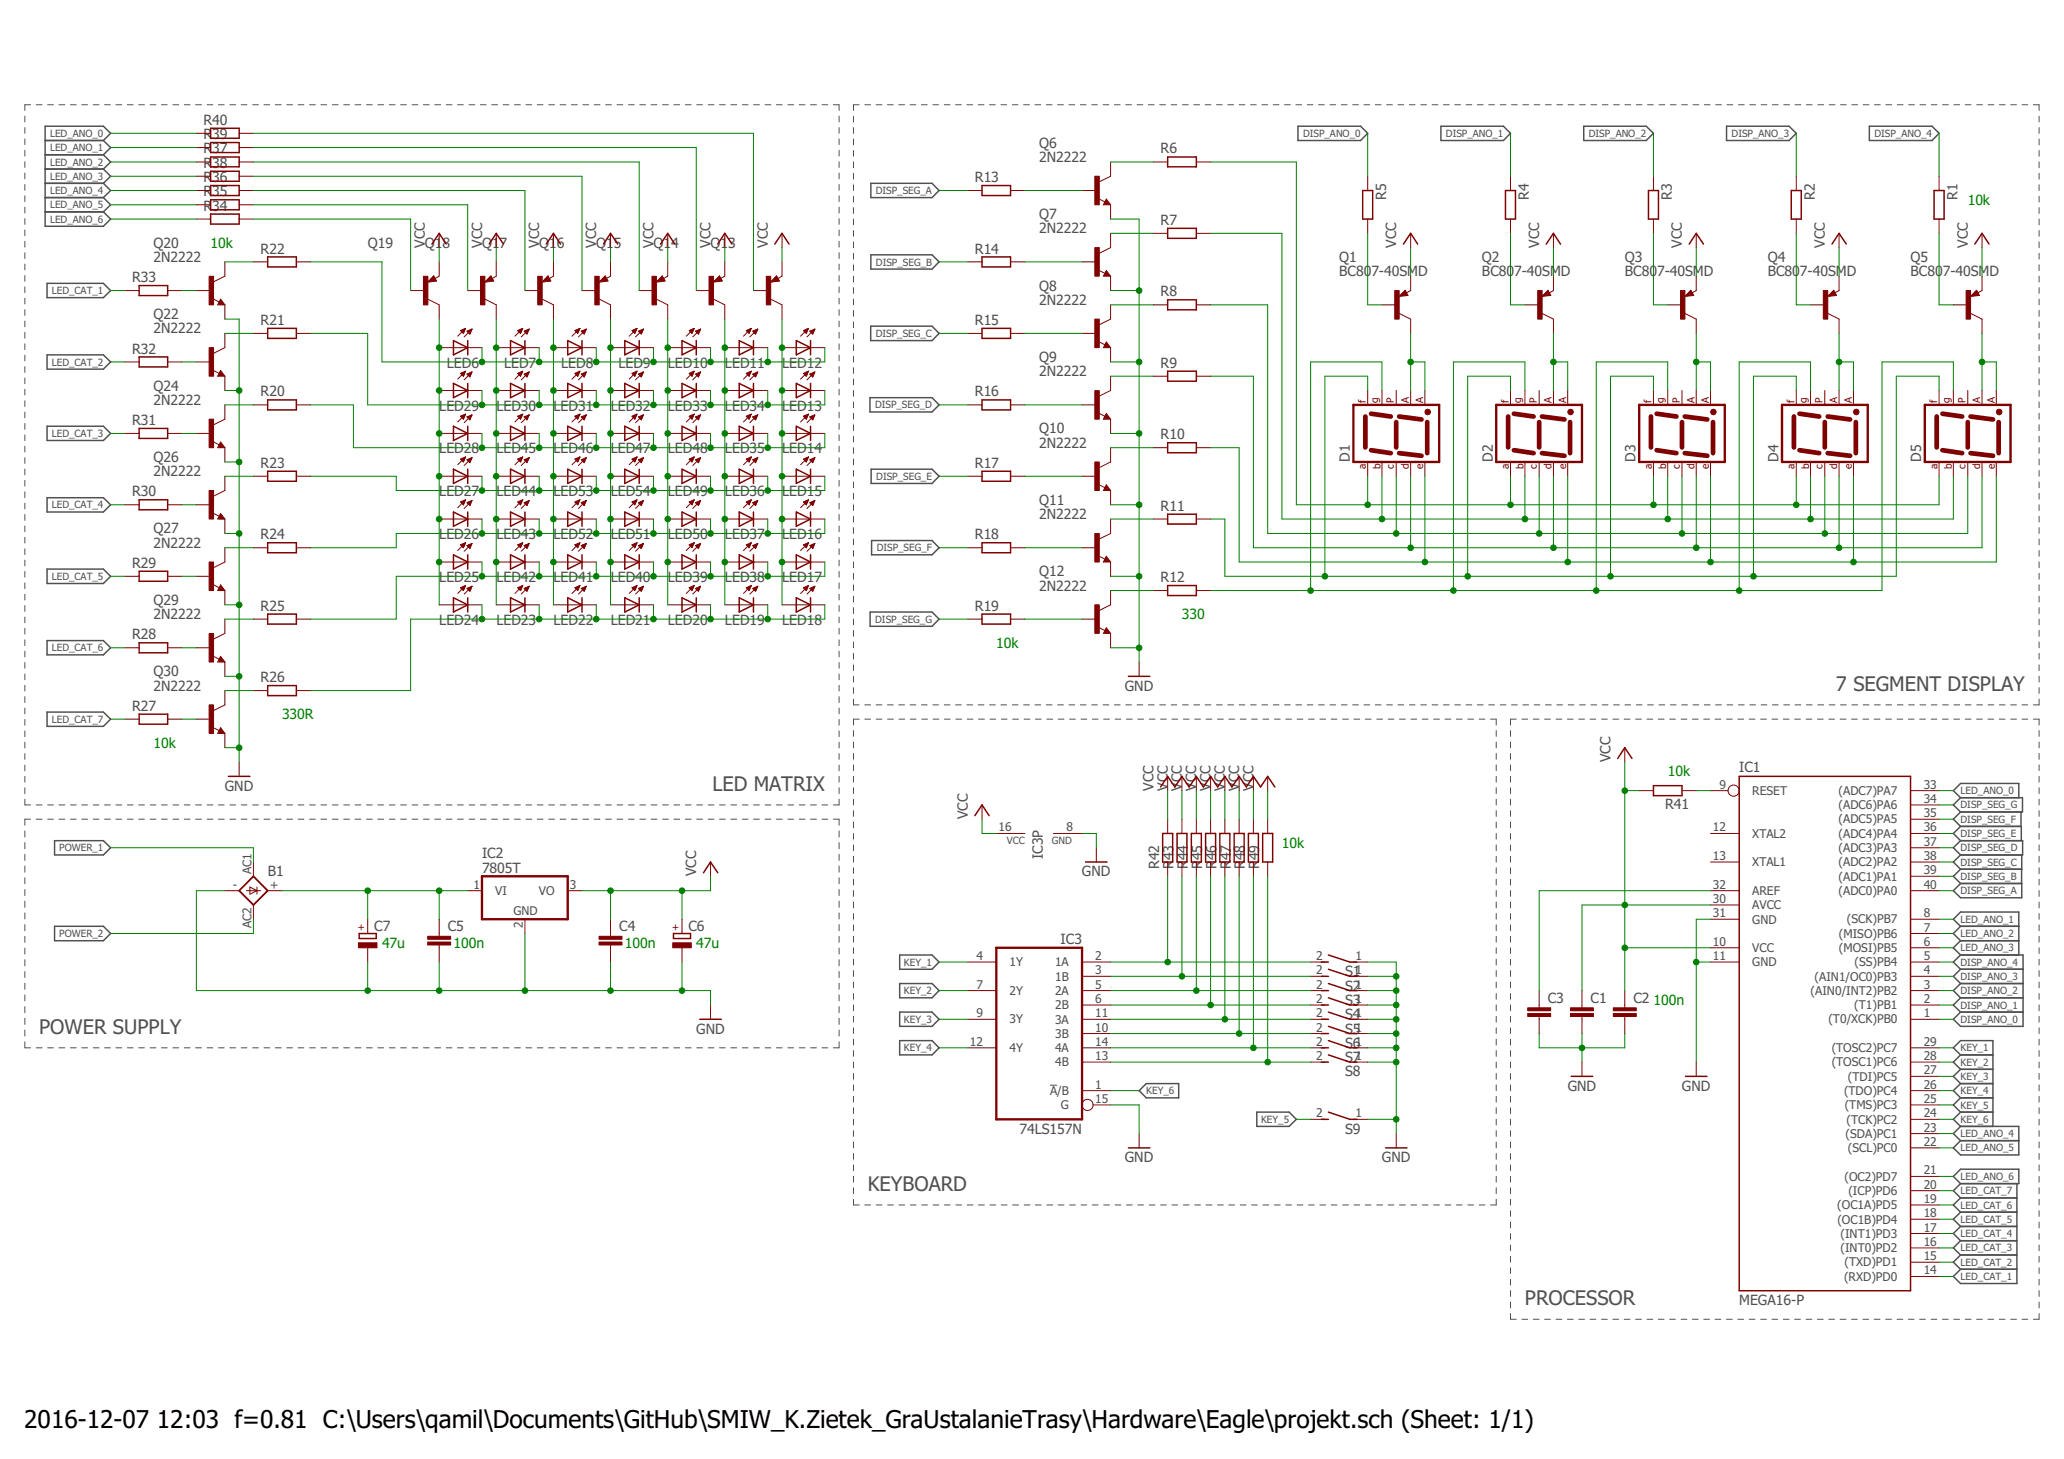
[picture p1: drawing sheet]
<svg xmlns="http://www.w3.org/2000/svg" width="297mm" height="210mm" viewBox="0 0 297 210" stroke-linecap="round" stroke-linejoin="round" font-family="sans-serif">
<defs><g id="words">
<g font-size="3.5">
<text x="3.5" y="205.4">2016-12-07</text>
<text x="22.6" y="205.4">12:03 f=0.81 C:\Users\qamil\Documents\GitHub\SMIW_K.Zietek_GraUstalanieTrasy\Hardware\Eagle\projekt.sch (Sheet: 1/1)</text>
</g>
<g font-size="2.9" fill="#505050">
<text x="264.2" y="99.4">7 SEGMENT DISPLAY</text>
<text x="102.5" y="113.7">LED MATRIX</text>
<text x="5.6" y="148.7">POWER SUPPLY</text>
<text x="124.9" y="171.3">KEYBOARD</text>
<text x="219.4" y="187.7">PROCESSOR</text>
</g>
<g font-size="2" fill="#505050">
<text x="29.3" y="18">R40</text>
<text x="29.3" y="22.1">R37</text>
<text x="29.3" y="20">R39</text>
<text x="149.5" y="23.3">2N2222</text>
<text x="149.5" y="21.2">Q6</text>
<text x="167" y="22.1">R6</text>
<text x="29.3" y="28.2">R35</text>
<text x="29.3" y="26.2">R36</text>
<text x="29.3" y="24.1">R38</text>
<text x="140.3" y="26.2">R13</text>
<text x="199.5" y="28.7" transform="rotate(-90 199.5 28.7)">R5</text>
<text x="220" y="28.7" transform="rotate(-90 220 28.7)">R4</text>
<text x="240.6" y="28.7" transform="rotate(-90 240.6 28.7)">R3</text>
<text x="261.2" y="28.7" transform="rotate(-90 261.2 28.7)">R2</text>
<text x="281.7" y="28.7" transform="rotate(-90 281.7 28.7)">R1</text>
<text x="22.1" y="35.6">Q20</text>
<text x="29.3" y="30.3">R34</text>
<text x="52.9" y="35.6">Q19</text>
<text x="61.1" y="35.6" transform="rotate(-90 61.1 35.6)">VCC</text>
<text x="61.1" y="35.6">Q1</text>
<text x="63.7" y="35.6">8</text>
<text x="69.4" y="35.6" transform="rotate(-90 69.4 35.6)">VCC</text>
<text x="69.4" y="35.6">Q1</text>
<text x="71.9" y="35.6">7</text>
<text x="77.6" y="35.6" transform="rotate(-90 77.6 35.6)">VCC</text>
<text x="77.6" y="35.6">Q1</text>
<text x="80.1" y="35.6">6</text>
<text x="85.8" y="35.6" transform="rotate(-90 85.8 35.6)">VCC</text>
<text x="85.8" y="35.6">Q1</text>
<text x="88.4" y="35.6">5</text>
<text x="94" y="35.6" transform="rotate(-90 94 35.6)">VCC</text>
<text x="94" y="35.6">Q1</text>
<text x="96.6" y="35.6">4</text>
<text x="102.3" y="35.6" transform="rotate(-90 102.3 35.6)">VCC</text>
<text x="102.3" y="35.6">Q1</text>
<text x="104.8" y="35.6">3</text>
<text x="110.5" y="35.6" transform="rotate(-90 110.5 35.6)">VCC</text>
<text x="149.5" y="33.6">2N2222</text>
<text x="149.5" y="31.5">Q7</text>
<text x="167" y="32.4">R7</text>
<text x="200.9" y="35.6" transform="rotate(-90 200.9 35.6)">VCC</text>
<text x="221.5" y="35.6" transform="rotate(-90 221.5 35.6)">VCC</text>
<text x="242.1" y="35.6" transform="rotate(-90 242.1 35.6)">VCC</text>
<text x="262.6" y="35.6" transform="rotate(-90 262.6 35.6)">VCC</text>
<text x="283.2" y="35.6" transform="rotate(-90 283.2 35.6)">VCC</text>
<text x="19" y="40.6">R33</text>
<text x="22.1" y="37.7">2N2222</text>
<text x="37.5" y="36.5">R22</text>
<text x="140.3" y="36.5">R14</text>
<text x="149.5" y="41.8">Q8</text>
<text x="192.7" y="39.7">BC80</text>
<text x="192.7" y="37.7">Q1</text>
<text x="197.4" y="39.7">7-40SMD</text>
<text x="213.3" y="39.7">BC80</text>
<text x="213.3" y="37.7">Q2</text>
<text x="217.9" y="39.7">7-40SMD</text>
<text x="233.8" y="39.7">BC80</text>
<text x="233.8" y="37.7">Q3</text>
<text x="238.5" y="39.7">7-40SMD</text>
<text x="254.4" y="39.7">BC80</text>
<text x="254.4" y="37.7">Q4</text>
<text x="259" y="39.7">7-40SMD</text>
<text x="275" y="39.7">BC80</text>
<text x="275" y="37.7">Q5</text>
<text x="279.6" y="39.7">7-40SMD</text>
<text x="22.1" y="48">2N2222</text>
<text x="22.1" y="45.9">Q22</text>
<text x="37.5" y="46.7">R21</text>
<text x="140.3" y="46.7">R15</text>
<text x="149.5" y="43.9">2N2222</text>
<text x="167" y="42.6">R8</text>
<text x="19" y="50.9">R32</text>
<text x="64.3" y="52.9">LED6</text>
<text x="72.5" y="52.9">LED7</text>
<text x="80.8" y="52.9">LED8</text>
<text x="89" y="52.9">LED9</text>
<text x="96.1" y="52.9">LED10</text>
<text x="104.3" y="52.9">LED11</text>
<text x="112.6" y="52.9">LED12</text>
<text x="149.5" y="52.1">Q9</text>
<text x="167" y="52.9">R9</text>
<text x="22.1" y="58.2">2N2222</text>
<text x="22.1" y="56.2">Q24</text>
<text x="37.5" y="57">R20</text>
<text x="63.2" y="59.1">LED29</text>
<text x="71.4" y="59.1">LED30</text>
<text x="79.7" y="59.1">LED31</text>
<text x="87.9" y="59.1">LED32</text>
<text x="96.1" y="59.1">LED33</text>
<text x="104.3" y="59.1">LED34</text>
<text x="112.6" y="59.1">LED13</text>
<text x="140.3" y="57">R16</text>
<text x="149.5" y="54.1">2N2222</text>
<text x="19" y="61.1">R31</text>
<text x="63.2" y="65.2">LED28</text>
<text x="71.4" y="65.2">LED45</text>
<text x="79.7" y="65.2">LED46</text>
<text x="87.9" y="65.2">LED47</text>
<text x="96.1" y="65.2">LED48</text>
<text x="104.3" y="65.2">LED35</text>
<text x="112.6" y="65.2">LED14</text>
<text x="149.5" y="64.4">2N2222</text>
<text x="149.5" y="62.4">Q10</text>
<text x="167" y="63.2">R10</text>
<text x="19" y="71.4">R30</text>
<text x="22.1" y="68.5">2N2222</text>
<text x="22.1" y="66.5">Q26</text>
<text x="37.5" y="67.3">R23</text>
<text x="63.2" y="71.4">LED27</text>
<text x="71.4" y="71.4">LED44</text>
<text x="79.7" y="71.4">LED53</text>
<text x="87.9" y="71.4">LED54</text>
<text x="96.1" y="71.4">LED49</text>
<text x="104.3" y="71.4">LED36</text>
<text x="112.6" y="71.4">LED15</text>
<text x="140.3" y="67.3">R17</text>
<text x="194.3" y="66.5" transform="rotate(-90 194.3 66.5)">D1</text>
<text x="214.8" y="66.5" transform="rotate(-90 214.8 66.5)">D2</text>
<text x="235.4" y="66.5" transform="rotate(-90 235.4 66.5)">D3</text>
<text x="255.9" y="66.5" transform="rotate(-90 255.9 66.5)">D4</text>
<text x="276.5" y="66.5" transform="rotate(-90 276.5 66.5)">D5</text>
<text x="22.1" y="76.7">Q27</text>
<text x="37.5" y="77.6">R24</text>
<text x="63.2" y="77.6">LED26</text>
<text x="71.4" y="77.6">LED43</text>
<text x="79.7" y="77.6">LED52</text>
<text x="87.9" y="77.6">LED51</text>
<text x="96.1" y="77.6">LED50</text>
<text x="104.3" y="77.6">LED37</text>
<text x="112.6" y="77.6">LED16</text>
<text x="140.3" y="77.6">R18</text>
<text x="149.5" y="74.7">2N2222</text>
<text x="149.5" y="72.6">Q11</text>
<text x="167" y="73.5">R11</text>
<text x="19" y="81.7">R29</text>
<text x="22.1" y="78.8">2N2222</text>
<text x="63.2" y="83.7">LED25</text>
<text x="71.4" y="83.7">LED42</text>
<text x="79.7" y="83.7">LED41</text>
<text x="87.9" y="83.7">LED40</text>
<text x="96.1" y="83.7">LED39</text>
<text x="104.3" y="83.7">LED38</text>
<text x="112.6" y="83.7">LED17</text>
<text x="149.5" y="82.9">Q12</text>
<text x="167" y="83.8">R12</text>
<text x="22.1" y="89.1">2N2222</text>
<text x="22.1" y="87">Q29</text>
<text x="37.5" y="87.9">R25</text>
<text x="63.2" y="89.9">LED24</text>
<text x="71.4" y="89.9">LED23</text>
<text x="79.7" y="89.9">LED22</text>
<text x="87.9" y="89.9">LED21</text>
<text x="96.1" y="89.9">LED20</text>
<text x="104.3" y="89.9">LED19</text>
<text x="112.6" y="89.9">LED18</text>
<text x="140.3" y="87.9">R19</text>
<text x="149.5" y="85">2N2222</text>
<text x="19" y="92">R28</text>
<text x="22.1" y="99.4">2N2222</text>
<text x="22.1" y="97.3">Q30</text>
<text x="37.5" y="98.1">R26</text>
<text x="161.9" y="99.4">GND</text>
<text x="19" y="102.3">R27</text>
<text x="32.4" y="113.7">GND</text>
<text x="166" y="113.7" transform="rotate(-90 166 113.7)">VCC</text>
<text x="168" y="113.7" transform="rotate(-90 168 113.7)">VCC</text>
<text x="170.1" y="113.7" transform="rotate(-90 170.1 113.7)">VCC</text>
<text x="172.2" y="113.7" transform="rotate(-90 172.2 113.7)">VCC</text>
<text x="174.2" y="113.7" transform="rotate(-90 174.2 113.7)">VCC</text>
<text x="176.3" y="113.7" transform="rotate(-90 176.3 113.7)">VCC</text>
<text x="178.3" y="113.7" transform="rotate(-90 178.3 113.7)">VCC</text>
<text x="180.4" y="113.7" transform="rotate(-90 180.4 113.7)">VCC</text>
<text x="231.8" y="109.6" transform="rotate(-90 231.8 109.6)">VCC</text>
<text x="250.3" y="111.1">IC1</text>
<text x="139.3" y="117.9" transform="rotate(-90 139.3 117.9)">VCC</text>
<text x="239.6" y="116.4">R41</text>
<text x="69.4" y="125.6">7805T</text>
<text x="69.4" y="123.5">IC2</text>
<text x="150.1" y="123.6" transform="rotate(-90 150.1 123.6)">IC3P</text>
<text x="166.8" y="125.1" transform="rotate(-90 166.8 125.1)">R42</text>
<text x="168.9" y="125.1" transform="rotate(-90 168.9 125.1)">R43</text>
<text x="170.9" y="125.1" transform="rotate(-90 170.9 125.1)">R44</text>
<text x="173" y="125.1" transform="rotate(-90 173 125.1)">R45</text>
<text x="175.1" y="125.1" transform="rotate(-90 175.1 125.1)">R46</text>
<text x="177.1" y="125.1" transform="rotate(-90 177.1 125.1)">R47</text>
<text x="179.2" y="125.1" transform="rotate(-90 179.2 125.1)">R48</text>
<text x="181.2" y="125.1" transform="rotate(-90 181.2 125.1)">R49</text>
<text x="38.5" y="126.1">B1</text>
<text x="100.2" y="126.1" transform="rotate(-90 100.2 126.1)">VCC</text>
<text x="155.7" y="126.1">GND</text>
<text x="53.8" y="133.9">C7</text>
<text x="64.4" y="134">C5</text>
<text x="89.1" y="134">C4</text>
<text x="99.1" y="133.9">C6</text>
<text x="152.6" y="135.8">IC3</text>
<text x="193.6" y="140.5">S1</text>
<text x="193.6" y="142.5">S2</text>
<text x="100.2" y="148.7">GND</text>
<text x="193.6" y="144.6">S3</text>
<text x="193.6" y="146.6">S4</text>
<text x="193.6" y="148.7">S5</text>
<text x="222.7" y="144.3">C3</text>
<text x="228.9" y="144.3">C1</text>
<text x="235.1" y="144.3">C2</text>
<text x="193.6" y="150.7">S6</text>
<text x="193.6" y="152.8">S7</text>
<text x="193.6" y="154.9">S8</text>
<text x="225.6" y="156.9">GND</text>
<text x="242.1" y="156.9">GND</text>
<text x="146.7" y="163.1">74LS157N</text>
<text x="161.9" y="167.2">GND</text>
<text x="193.6" y="163.1">S9</text>
<text x="198.9" y="167.2">GND</text>
<text x="250.3" y="187.7">MEGA16-P</text>
</g>
<g font-size="2" fill="#008000">
<text x="283.2" y="29.5">10k</text>
<text x="30.3" y="35.6">10k</text>
<text x="170.1" y="89.1">330</text>
<text x="143.4" y="93.2">10k</text>
<text x="22.1" y="107.6">10k</text>
<text x="40.6" y="103.5">330R</text>
<text x="240" y="111.7">10k</text>
<text x="184.5" y="122">10k</text>
<text x="55" y="136.4">47u</text>
<text x="65.3" y="136.4">100n</text>
<text x="89.9" y="136.4">100n</text>
<text x="100.2" y="136.4">47u</text>
<text x="238" y="144.6">100n</text>
</g>
<g font-size="1.7" fill="#505050">
<text x="247.4" y="113.5">9</text>
<text x="276.8" y="113.5">33</text>
<text x="143.7" y="119.6">16</text>
<text x="153.5" y="119.6">8</text>
<text x="246.5" y="119.6">12</text>
<text x="252.2" y="114.4">RESET</text>
<text x="264.6" y="114.4">(ADC7)PA7</text>
<text x="264.6" y="116.4">(ADC6)PA6</text>
<text x="264.6" y="118.5">(ADC5)PA5</text>
<text x="276.8" y="115.5">34</text>
<text x="276.8" y="117.6">35</text>
<text x="276.8" y="119.6">36</text>
<text x="36.2" y="125.8" transform="rotate(-90 36.2 125.8)">AC1</text>
<text x="246.5" y="123.7">13</text>
<text x="252.2" y="124.6">XTAL1</text>
<text x="252.2" y="120.5">XTAL2</text>
<text x="264.6" y="120.5">(ADC4)PA4</text>
<text x="264.6" y="122.6">(ADC3)PA3</text>
<text x="264.6" y="124.6">(ADC2)PA2</text>
<text x="276.8" y="121.7">37</text>
<text x="276.8" y="123.7">38</text>
<text x="276.8" y="125.8">39</text>
<text x="33.5" y="127.8">-</text>
<text x="38.8" y="127.8">+</text>
<text x="68.1" y="127.8">1</text>
<text x="71.3" y="128.8">VI</text>
<text x="73.9" y="131.6">GND</text>
<text x="77.5" y="128.7">VO</text>
<text x="82" y="127.8">3</text>
<text x="246.5" y="132">31</text>
<text x="246.5" y="129.9">30</text>
<text x="246.5" y="127.8">32</text>
<text x="252.2" y="130.8">AVCC</text>
<text x="252.2" y="128.8">AREF</text>
<text x="264.6" y="126.7">(ADC1)PA1</text>
<text x="264.6" y="128.7">(ADC0)PA0</text>
<text x="276.8" y="127.8">40</text>
<text x="276.8" y="132">8</text>
<text x="36.2" y="133.5" transform="rotate(-90 36.2 133.5)">AC2</text>
<text x="75.2" y="133.5" transform="rotate(-90 75.2 133.5)">2</text>
<text x="246.5" y="136.1">10</text>
<text x="252.2" y="132.9">GND</text>
<text x="252.2" y="137">VCC</text>
<text x="264.6" y="134.9">(MISO)PB6</text>
<text x="264.6" y="137">(MOSI)PB5</text>
<text x="265.8" y="132.9">(SCK)PB7</text>
<text x="276.8" y="134">7</text>
<text x="276.8" y="136.1">6</text>
<text x="140.5" y="138.1">4</text>
<text x="140.5" y="142.2">7</text>
<text x="145.3" y="139">1Y</text>
<text x="145.3" y="143.1">2Y</text>
<text x="151.8" y="139">1A</text>
<text x="151.8" y="143.1">2A</text>
<text x="151.9" y="141.1">1B</text>
<text x="157.6" y="138.1">2</text>
<text x="157.6" y="140.2">3</text>
<text x="157.6" y="142.2">5</text>
<text x="189.4" y="138.1">2</text>
<text x="189.4" y="140.2">2</text>
<text x="189.4" y="142.2">2</text>
<text x="195.1" y="138.1">1</text>
<text x="195.1" y="140.2">1</text>
<text x="195.1" y="142.2">1</text>
<text x="246.5" y="138.1">11</text>
<text x="252.2" y="139">GND</text>
<text x="260.6" y="143.1">(AIN0/INT2)PB2</text>
<text x="261.1" y="141.1">(AIN1/OC0)PB3</text>
<text x="266.9" y="139">(SS)PB4</text>
<text x="276.8" y="138.1">5</text>
<text x="276.8" y="140.2">4</text>
<text x="276.8" y="142.2">3</text>
<text x="140.5" y="146.3">9</text>
<text x="145.3" y="147.2">3Y</text>
<text x="151.8" y="147.3">3A</text>
<text x="151.9" y="145.2">2B</text>
<text x="151.9" y="149.3">3B</text>
<text x="157.6" y="144.3">6</text>
<text x="157.6" y="148.4">10</text>
<text x="157.6" y="146.3">11</text>
<text x="189.4" y="144.3">2</text>
<text x="189.4" y="146.3">2</text>
<text x="189.4" y="148.4">2</text>
<text x="195.1" y="144.3">1</text>
<text x="195.1" y="146.3">1</text>
<text x="195.1" y="148.4">1</text>
<text x="263.1" y="147.2">(T0/XCK)PB0</text>
<text x="266.9" y="145.2">(T1)PB1</text>
<text x="276.8" y="144.3">2</text>
<text x="276.8" y="146.3">1</text>
<text x="139.6" y="150.5">12</text>
<text x="145.3" y="151.4">4Y</text>
<text x="151.8" y="151.4">4A</text>
<text x="151.9" y="153.4">4B</text>
<text x="157.6" y="152.5">13</text>
<text x="157.6" y="150.5">14</text>
<text x="189.4" y="150.5">2</text>
<text x="189.4" y="152.5">2</text>
<text x="195.1" y="150.5">1</text>
<text x="195.1" y="152.5">1</text>
<text x="263.6" y="151.4">(TOSC2)PC7</text>
<text x="263.6" y="153.4">(TOSC1)PC6</text>
<text x="266" y="155.5">(TDI)PC5</text>
<text x="276.8" y="150.5">29</text>
<text x="276.8" y="152.5">28</text>
<text x="276.8" y="154.6">27</text>
<text x="151.1" y="157.5">A/B</text>
<text x="152.7" y="159.6">G</text>
<text x="157.6" y="156.6">1</text>
<text x="157.6" y="158.7">15</text>
<text x="189.4" y="160.7">2</text>
<text x="195.1" y="160.7">1</text>
<text x="265.4" y="157.5">(TDO)PC4</text>
<text x="265.5" y="159.6">(TMS)PC3</text>
<text x="265.7" y="161.6">(TCK)PC2</text>
<text x="276.8" y="156.6">26</text>
<text x="276.8" y="158.7">25</text>
<text x="276.8" y="160.7">24</text>
<text x="265.6" y="163.7">(SDA)PC1</text>
<text x="265.9" y="165.7">(SCL)PC0</text>
<text x="276.8" y="162.8">23</text>
<text x="276.8" y="164.8">22</text>
<text x="264.4" y="174">(OC1A)PD5</text>
<text x="265.4" y="169.9">(OC2)PD7</text>
<text x="266" y="171.9">(ICP)PD6</text>
<text x="276.8" y="173.1">19</text>
<text x="276.8" y="171">20</text>
<text x="276.8" y="169">21</text>
<text x="264.4" y="176">(OC1B)PD4</text>
<text x="264.9" y="178.1">(INT1)PD3</text>
<text x="276.8" y="179.2">16</text>
<text x="276.8" y="177.2">17</text>
<text x="276.8" y="175.1">18</text>
<text x="264.9" y="180.1">(INT0)PD2</text>
<text x="265.4" y="184.2">(RXD)PD0</text>
<text x="265.4" y="182.2">(TXD)PD1</text>
<text x="276.8" y="183.4">14</text>
<text x="276.8" y="181.3">15</text>
</g>
<g font-size="1.4" fill="#505050">
<text x="7.2" y="21.8">LED_ANO_1</text>
<text x="7.2" y="23.8">LED_ANO_2</text>
<text x="7.2" y="19.7">LED_ANO_0</text>
<text x="187.5" y="19.7">DISP_ANO_0</text>
<text x="208.1" y="19.7">DISP_ANO_1</text>
<text x="228.6" y="19.7">DISP_ANO_2</text>
<text x="249.2" y="19.7">DISP_ANO_3</text>
<text x="269.8" y="19.7">DISP_ANO_4</text>
<text x="7.2" y="30">LED_ANO_5</text>
<text x="7.2" y="25.9">LED_ANO_3</text>
<text x="7.2" y="27.9">LED_ANO_4</text>
<text x="126" y="27.9">DISP_SEG_A</text>
<text x="7.2" y="32">LED_ANO_6</text>
<text x="126.1" y="38.2">DISP_SEG_B</text>
<text x="7.5" y="42.3">LED_CAT_1</text>
<text x="7.5" y="52.6">LED_CAT_2</text>
<text x="126" y="48.5">DISP_SEG_C</text>
<text x="125.9" y="58.8">DISP_SEG_D</text>
<text x="7.5" y="62.9">LED_CAT_3</text>
<text x="126.1" y="69">DISP_SEG_E</text>
<text x="7.5" y="73.2">LED_CAT_4</text>
<text x="7.5" y="83.4">LED_CAT_5</text>
<text x="126.2" y="79.3">DISP_SEG_F</text>
<text x="126" y="89.6">DISP_SEG_G</text>
<text x="7.5" y="93.7">LED_CAT_6</text>
<text x="7.5" y="104">LED_CAT_7</text>
<text x="282.2" y="118.4">DISP_SEG_F</text>
<text x="282.2" y="116.3">DISP_SEG_G</text>
<text x="282.2" y="114.3">LED_ANO_0</text>
<text x="8.5" y="122.5">POWER_1</text>
<text x="144.9" y="121.5">VCC</text>
<text x="151.4" y="121.5">GND</text>
<text x="282.2" y="124.5">DISP_SEG_C</text>
<text x="282.2" y="122.5">DISP_SEG_D</text>
<text x="282.2" y="120.4">DISP_SEG_E</text>
<text x="282.2" y="128.6">DISP_SEG_A</text>
<text x="282.2" y="126.6">DISP_SEG_B</text>
<text x="8.5" y="134.8">POWER_2</text>
<text x="282.2" y="132.8">LED_ANO_1</text>
<text x="282.2" y="134.8">LED_ANO_2</text>
<text x="282.2" y="136.9">LED_ANO_3</text>
<text x="130.1" y="138.9">KEY_1</text>
<text x="130.1" y="143">KEY_2</text>
<text x="282.2" y="143">DISP_ANO_2</text>
<text x="282.2" y="141">DISP_ANO_3</text>
<text x="282.2" y="138.9">DISP_ANO_4</text>
<text x="130.1" y="147.2">KEY_3</text>
<text x="282.2" y="147.1">DISP_ANO_0</text>
<text x="282.2" y="145.1">DISP_ANO_1</text>
<text x="130.1" y="151.3">KEY_4</text>
<text x="282.2" y="151.3">KEY_1</text>
<text x="282.2" y="153.3">KEY_2</text>
<text x="282.2" y="155.4">KEY_3</text>
<text x="165" y="157.4">KEY_6</text>
<text x="181.5" y="161.5">KEY_5</text>
<text x="282.2" y="157.4">KEY_4</text>
<text x="282.2" y="159.5">KEY_5</text>
<text x="282.2" y="161.5">KEY_6</text>
<text x="282.2" y="165.7">LED_ANO_5</text>
<text x="282.2" y="163.6">LED_ANO_4</text>
<text x="282.2" y="171.8">LED_CAT_7</text>
<text x="282.2" y="173.9">LED_CAT_6</text>
<text x="282.2" y="169.8">LED_ANO_6</text>
<text x="282.2" y="175.9">LED_CAT_5</text>
<text x="282.2" y="178">LED_CAT_4</text>
<text x="282.2" y="180">LED_CAT_3</text>
<text x="282.2" y="182.1">LED_CAT_2</text>
<text x="282.2" y="184.2">LED_CAT_1</text>
</g>
<g font-size="1.4" fill="#800000">
<text x="196.6" y="58" transform="rotate(-90 196.6 58)">f</text>
<text x="198.4" y="58" transform="rotate(-90 198.4 58)">g</text>
<text x="200.6" y="58" transform="rotate(-90 200.6 58)">P</text>
<text x="202.7" y="58" transform="rotate(-90 202.7 58)">A</text>
<text x="204.8" y="58" transform="rotate(-90 204.8 58)">A</text>
<text x="217.1" y="58" transform="rotate(-90 217.1 58)">f</text>
<text x="218.9" y="58" transform="rotate(-90 218.9 58)">g</text>
<text x="221.2" y="58" transform="rotate(-90 221.2 58)">P</text>
<text x="223.3" y="58" transform="rotate(-90 223.3 58)">A</text>
<text x="225.4" y="58" transform="rotate(-90 225.4 58)">A</text>
<text x="237.7" y="58" transform="rotate(-90 237.7 58)">f</text>
<text x="239.5" y="58" transform="rotate(-90 239.5 58)">g</text>
<text x="241.7" y="58" transform="rotate(-90 241.7 58)">P</text>
<text x="243.9" y="58" transform="rotate(-90 243.9 58)">A</text>
<text x="245.9" y="58" transform="rotate(-90 245.9 58)">A</text>
<text x="258.2" y="58" transform="rotate(-90 258.2 58)">f</text>
<text x="260" y="58" transform="rotate(-90 260 58)">g</text>
<text x="262.3" y="58" transform="rotate(-90 262.3 58)">P</text>
<text x="264.4" y="58" transform="rotate(-90 264.4 58)">A</text>
<text x="266.5" y="58" transform="rotate(-90 266.5 58)">A</text>
<text x="278.8" y="58" transform="rotate(-90 278.8 58)">f</text>
<text x="280.6" y="58" transform="rotate(-90 280.6 58)">g</text>
<text x="282.9" y="58" transform="rotate(-90 282.9 58)">P</text>
<text x="285" y="58" transform="rotate(-90 285 58)">A</text>
<text x="287.1" y="58" transform="rotate(-90 287.1 58)">A</text>
<text x="196.6" y="67.5" transform="rotate(-90 196.6 67.5)">a</text>
<text x="198.7" y="67.5" transform="rotate(-90 198.7 67.5)">b</text>
<text x="200.6" y="67.5" transform="rotate(-90 200.6 67.5)">c</text>
<text x="202.7" y="67.5" transform="rotate(-90 202.7 67.5)">d</text>
<text x="204.8" y="67.5" transform="rotate(-90 204.8 67.5)">e</text>
<text x="217.1" y="67.5" transform="rotate(-90 217.1 67.5)">a</text>
<text x="219.2" y="67.5" transform="rotate(-90 219.2 67.5)">b</text>
<text x="221.2" y="67.5" transform="rotate(-90 221.2 67.5)">c</text>
<text x="223.3" y="67.5" transform="rotate(-90 223.3 67.5)">d</text>
<text x="225.4" y="67.5" transform="rotate(-90 225.4 67.5)">e</text>
<text x="237.7" y="67.5" transform="rotate(-90 237.7 67.5)">a</text>
<text x="239.8" y="67.5" transform="rotate(-90 239.8 67.5)">b</text>
<text x="241.7" y="67.5" transform="rotate(-90 241.7 67.5)">c</text>
<text x="243.9" y="67.5" transform="rotate(-90 243.9 67.5)">d</text>
<text x="245.9" y="67.5" transform="rotate(-90 245.9 67.5)">e</text>
<text x="258.3" y="67.5" transform="rotate(-90 258.3 67.5)">a</text>
<text x="260.4" y="67.5" transform="rotate(-90 260.4 67.5)">b</text>
<text x="262.3" y="67.5" transform="rotate(-90 262.3 67.5)">c</text>
<text x="264.4" y="67.5" transform="rotate(-90 264.4 67.5)">d</text>
<text x="266.5" y="67.5" transform="rotate(-90 266.5 67.5)">e</text>
<text x="278.8" y="67.5" transform="rotate(-90 278.8 67.5)">a</text>
<text x="280.9" y="67.5" transform="rotate(-90 280.9 67.5)">b</text>
<text x="282.9" y="67.5" transform="rotate(-90 282.9 67.5)">c</text>
<text x="285" y="67.5" transform="rotate(-90 285 67.5)">d</text>
<text x="287.1" y="67.5" transform="rotate(-90 287.1 67.5)">e</text>
<text x="52.4" y="134" transform="rotate(-90 52.4 134)">+</text>
<text x="97.7" y="134" transform="rotate(-90 97.7 134)">+</text>
</g>
</g></defs>
<g fill="none" stroke="#505050" stroke-width=".14">
<path d="M3.6 16.7v.8M3.6 18.4v.8M3.6 20v.8M4.4 15.1h-.8v.8M5.2 15.1h.9M6.9 15.1h.8M8.5 15.1h.8M10.1 15.1h.9M11.8 15.1h.8M13.4 15.1h.8M15 15.1h.9M16.7 15.1h.8"/>
<path d="M18.3 15.1h.9M20 15.1h.8M21.6 15.1h.8M23.2 15.1h.9M24.9 15.1h.8M26.5 15.1h.8M28.2 15.1h.8M29.8 15.1h.8M31.4 15.1h.9M33.1 15.1h.8M34.7 15.1h.8M36.4 15.1h.8"/>
<path d="M38 15.1h.8M39.6 15.1h.9M41.3 15.1h.8M42.9 15.1h.8M44.6 15.1h.8M46.2 15.1h.8M47.8 15.1h.9M49.5 15.1h.8M51.1 15.1h.8M52.7 15.1h.9M54.4 15.1h.8M56 15.1h.9"/>
<path d="M57.7 15.1h.8M59.3 15.1h.8M60.9 15.1h.9M62.6 15.1h.8M64.2 15.1h.8M65.8 15.1h.9M67.5 15.1h.8M69.1 15.1h.9M70.8 15.1h.8M72.4 15.1h.8M74 15.1h.9M75.7 15.1h.8"/>
<path d="M77.3 15.1h.8M79 15.1h.8M80.6 15.1h.8M82.2 15.1h.9M83.9 15.1h.8M85.5 15.1h.8M87.2 15.1h.8M88.8 15.1h.8M90.4 15.1h.9M92.1 15.1h.8M93.7 15.1h.9M95.4 15.1h.8"/>
<path d="M97 15.1h.8M98.6 15.1h.9M100.3 15.1h.8M101.9 15.1h.8M103.5 15.1h.9M105.2 15.1h.8M106.8 15.1h.9M108.5 15.1h.8M110.1 15.1h.8M111.7 15.1h.9M113.4 15.1h.8M115 15.1h.8"/>
<path d="M116.6 15.1h.9M118.3 15.1h.8M119.9 15.1h.9v.8M120.8 16.7v.8M120.8 18.4v.8M120.8 20v.8M122.8 16.7v.8M122.8 18.4v.8M123.6 15.1h-.8v.8M124.5 15.1h.8M126.1 15.1h.8M127.7 15.1h.8"/>
<path d="M129.3 15.1h.9M131 15.1h.8M132.6 15.1h.8M134.3 15.1h.8M135.9 15.1h.8M137.5 15.1h.8M139.1 15.1h.9M140.8 15.1h.8M142.4 15.1h.8M144 15.1h.9M145.7 15.1h.8M147.3 15.1h.8"/>
<path d="M148.9 15.1h.9M150.6 15.1h.8M152.2 15.1h.8M153.8 15.1h.9M155.5 15.1h.8M157.1 15.1h.8M158.7 15.1h.9M160.4 15.1h.8M162 15.1h.8M163.6 15.1h.9M165.3 15.1h.8M166.9 15.1h.8"/>
<path d="M168.6 15.1h.8M170.2 15.1h.8M171.8 15.1h.8M173.4 15.1h.9M175.1 15.1h.8M176.7 15.1h.8M178.3 15.1h.9M180 15.1h.8M181.6 15.1h.8M183.2 15.1h.9M184.9 15.1h.8M186.5 15.1h.8"/>
<path d="M188.1 15.1h.9M189.8 15.1h.8M191.4 15.1h.8M193 15.1h.9M194.7 15.1h.8M196.3 15.1h.8M197.9 15.1h.9M199.6 15.1h.8M201.2 15.1h.8M202.8 15.1h.8M204.5 15.1h.8M206.1 15.1h.8"/>
<path d="M207.7 15.1h.9M209.4 15.1h.8M211 15.1h.8M212.6 15.1h.8M214.2 15.1h.9M215.9 15.1h.8M217.5 15.1h.9M219.2 15.1h.8M220.8 15.1h.8M222.4 15.1h.8M224 15.1h.9M225.7 15.1h.8"/>
<path d="M227.3 15.1h.9M229 15.1h.8M230.6 15.1h.8M232.2 15.1h.8M233.8 15.1h.9M235.5 15.1h.8M237.1 15.1h.8M238.8 15.1h.8M240.4 15.1h.8M242 15.1h.8M243.6 15.1h.9M245.3 15.1h.8"/>
<path d="M246.9 15.1h.8M248.5 15.1h.9M250.2 15.1h.8M251.8 15.1h.8M253.4 15.1h.9M255.1 15.1h.8M256.7 15.1h.8M258.3 15.1h.9M260 15.1h.8M261.6 15.1h.8M263.2 15.1h.9M264.9 15.1h.8"/>
<path d="M266.5 15.1h.8M268.1 15.1h.9M269.8 15.1h.8M271.4 15.1h.8M273 15.1h.9M274.7 15.1h.8M276.3 15.1h.8M277.9 15.1h.9M279.6 15.1h.8M281.2 15.1h.8M282.8 15.1h.9M284.5 15.1h.8"/>
<path d="M286.1 15.1h.8M287.7 15.1h.9M289.4 15.1h.8M291 15.1h.8M292.6 15.1h.9v.8M293.5 16.7v.8M293.5 18.4v.8M3.6 21.6v.9M3.6 23.3v.8M3.6 24.9v.8M3.6 26.5v.9M3.6 28.2v.8"/>
<path d="M3.6 29.8v.8M3.6 31.5v.8M3.6 33.1v.8M3.6 34.7v.9M3.6 36.4v.8M3.6 38v.8M3.6 39.6v.9M120.8 21.6v.9M120.8 23.3v.8M120.8 24.9v.8M120.8 26.5v.9M120.8 28.2v.8"/>
<path d="M120.8 29.8v.8M120.8 31.5v.8M120.8 33.1v.8M120.8 34.7v.9M120.8 36.4v.8M120.8 38v.8M120.8 39.6v.9M122.8 20v.8M122.8 21.7v.8M122.8 23.3v.8M122.8 24.9v.9M122.8 26.6v.8"/>
<path d="M122.8 28.2v.9M122.8 29.9v.8M122.8 31.5v.8M122.8 33.2v.8M122.8 34.8v.8M122.8 36.4v.9M122.8 38.1v.8M122.8 39.7v.9M293.5 20v.8M293.5 21.7v.8M293.5 23.3v.8M293.5 24.9v.9"/>
<path d="M293.5 26.6v.8M293.5 28.2v.9M293.5 29.9v.8M293.5 31.5v.8M293.5 33.2v.8M293.5 34.8v.8M293.5 36.4v.9M293.5 38.1v.8M293.5 39.7v.9M3.6 41.3v.8M3.6 42.9v.8M3.6 44.6v.8"/>
<path d="M3.6 46.2v.8M3.6 47.8v.9M3.6 49.5v.8M3.6 51.1v.8M3.6 52.7v.9M3.6 54.4v.8M3.6 56v.8M3.6 57.7v.8M3.6 59.3v.8M120.8 41.3v.8M120.8 42.9v.8M120.8 44.6v.8"/>
<path d="M120.8 46.2v.8M120.8 47.8v.9M120.8 49.5v.8M120.8 51.1v.8M120.8 52.7v.9M120.8 54.4v.8M120.8 56v.8M120.8 57.7v.8M120.8 59.3v.8M122.8 41.4v.8M122.8 43v.9M122.8 44.7v.8"/>
<path d="M122.8 46.3v.8M122.8 48v.8M122.8 49.6v.8M122.8 51.2v.9M122.8 52.9v.8M122.8 54.5v.9M122.8 56.2v.8M122.8 57.8v.9M122.8 59.5v.8M293.5 41.4v.8M293.5 43v.9M293.5 44.7v.8"/>
<path d="M293.5 46.3v.8M293.5 48v.8M293.5 49.6v.8M293.5 51.2v.9M293.5 52.9v.8M293.5 54.5v.9M293.5 56.2v.8M293.5 57.8v.9M293.5 59.5v.8M3.6 60.9v.9M3.6 62.6v.8M3.6 64.2v.8"/>
<path d="M3.6 65.8v.9M3.6 67.5v.8M3.6 69.1v.8M3.6 70.8v.8M3.6 72.4v.8M3.6 74v.9M3.6 75.7v.8M3.6 77.3v.8M3.6 79v.8M120.8 60.9v.9M120.8 62.6v.8M120.8 64.2v.8"/>
<path d="M120.8 65.8v.9M120.8 67.5v.8M120.8 69.1v.8M120.8 70.8v.8M120.8 72.4v.8M120.8 74v.9M120.8 75.7v.8M120.8 77.3v.8M120.8 79v.8M122.8 61.1v.9M122.8 62.8v.8M122.8 64.4v.8"/>
<path d="M122.8 66v.9M122.8 67.7v.8M122.8 69.3v.9M122.8 71v.8M122.8 72.6v.8M122.8 74.3v.8M122.8 75.9v.9M122.8 77.6v.8M122.8 79.2v.8M293.5 61.1v.9M293.5 62.8v.8M293.5 64.4v.8"/>
<path d="M293.5 66v.9M293.5 67.7v.8M293.5 69.3v.9M293.5 71v.8M293.5 72.6v.8M293.5 74.3v.8M293.5 75.9v.9M293.5 77.6v.8M293.5 79.2v.8M3.6 80.6v.8M3.6 82.2v.8M3.6 83.9v.8"/>
<path d="M3.6 85.5v.8M3.6 87.1v.9M3.6 88.8v.8M3.6 90.4v.8M3.6 92.1v.8M3.6 93.7v.8M3.6 95.3v.8M3.6 97v.8M3.6 98.6v.8M120.8 80.6v.8M120.8 82.2v.8M120.8 83.9v.8"/>
<path d="M120.8 85.5v.8M120.8 87.1v.9M120.8 88.8v.8M120.8 90.4v.8M120.8 92.1v.8M120.8 93.7v.8M120.8 95.3v.8M120.8 97v.8M120.8 98.6v.8M122.8 80.8v.9M122.8 82.5v.8M122.8 84.1v.9"/>
<path d="M122.8 85.8v.8M122.8 87.4v.9M122.8 89.1v.8M122.8 90.7v.8M122.8 92.4v.8M122.8 94v.8M122.8 95.7v.8M122.8 97.3v.8M122.8 98.9v.9M293.5 80.8v.9M293.5 82.5v.8M293.5 84.1v.9"/>
<path d="M293.5 85.8v.8M293.5 87.4v.9M293.5 89.1v.8M293.5 90.7v.8M293.5 92.4v.8M293.5 94v.8M293.5 95.7v.8M293.5 97.3v.8M293.5 98.9v.9M3.6 100.2v.9M3.6 101.9v.8M3.6 103.5v.8"/>
<path d="M3.6 105.2v.8M3.6 106.8v.8M3.6 108.4v.8M3.6 110.1v.8M3.6 111.7v.8M3.6 113.3v.9M3.6 115v.8h.8M3.6 119.5v.9M4.4 117.9h-.8v.8M5.2 117.9h.9M5.2 115.8h.9M6.9 117.9h.8"/>
<path d="M6.9 115.8h.8M8.5 117.9h.8M8.5 115.8h.8M10.1 117.9h.9M10.1 115.8h.9M11.8 117.9h.8M11.8 115.8h.8M13.4 117.9h.8M13.4 115.8h.8M15 117.9h.9M15 115.8h.9M16.7 117.9h.8"/>
<path d="M16.7 115.8h.8M18.3 117.9h.9M18.3 115.8h.9M20 117.9h.8M20 115.8h.8M21.6 117.9h.8M21.6 115.8h.8M23.2 117.9h.9M23.2 115.8h.9M24.9 117.9h.8M24.9 115.8h.8M26.5 117.9h.8"/>
<path d="M26.5 115.8h.8M28.2 117.9h.8M28.2 115.8h.8M29.8 117.9h.8M29.8 115.8h.8M31.4 117.9h.9M31.4 115.8h.9M33.1 117.9h.8M33.1 115.8h.8M34.7 117.9h.8M34.7 115.8h.8M36.4 117.9h.8"/>
<path d="M36.4 115.8h.8M38 117.9h.8M38 115.8h.8M39.6 117.9h.9M39.6 115.8h.9M41.3 117.9h.8M41.3 115.8h.8M42.9 117.9h.8M42.9 115.8h.8M44.6 117.9h.8M44.6 115.8h.8M46.2 117.9h.8"/>
<path d="M46.2 115.8h.8M47.8 117.9h.9M47.8 115.8h.9M49.5 117.9h.8M49.5 115.8h.8M51.1 117.9h.8M51.1 115.8h.8M52.7 117.9h.9M52.7 115.8h.9M54.4 117.9h.8M54.4 115.8h.8M56 117.9h.9"/>
<path d="M56 115.8h.9M57.7 117.9h.8M57.7 115.8h.8M59.3 117.9h.8M59.3 115.8h.8M60.9 117.9h.9M60.9 115.8h.9M62.6 117.9h.8M62.6 115.8h.8M64.2 117.9h.8M64.2 115.8h.8M65.8 117.9h.9"/>
<path d="M65.8 115.8h.9M67.5 117.9h.8M67.5 115.8h.8M69.1 117.9h.9M69.1 115.8h.9M70.8 117.9h.8M70.8 115.8h.8M72.4 117.9h.8M72.4 115.8h.8M74 117.9h.9M74 115.8h.9M75.7 117.9h.8"/>
<path d="M75.7 115.8h.8M77.3 117.9h.8M77.3 115.8h.8M79 117.9h.8M79 115.8h.8M80.6 117.9h.8M80.6 115.8h.8M82.2 117.9h.9M82.2 115.8h.9M83.9 117.9h.8M83.9 115.8h.8M85.5 117.9h.8"/>
<path d="M85.5 115.8h.8M87.2 117.9h.8M87.2 115.8h.8M88.8 117.9h.8M88.8 115.8h.8M90.4 117.9h.9M90.4 115.8h.9M92.1 117.9h.8M92.1 115.8h.8M93.7 117.9h.9M93.7 115.8h.9M95.4 117.9h.8"/>
<path d="M95.4 115.8h.8M97 117.9h.8M97 115.8h.8M98.6 117.9h.9M98.6 115.8h.9M100.3 117.9h.8M100.3 115.8h.8M101.9 117.9h.8M101.9 115.8h.8M103.5 117.9h.9M103.5 115.8h.9M105.2 117.9h.8"/>
<path d="M105.2 115.8h.8M106.8 117.9h.9M106.8 115.8h.9M108.5 117.9h.8M108.5 115.8h.8M110.1 117.9h.8M110.1 115.8h.8M111.7 117.9h.9M111.7 115.8h.9M113.4 117.9h.8M113.4 115.8h.8M115 117.9h.8"/>
<path d="M115 115.8h.8M116.6 117.9h.9M116.6 115.8h.9M118.3 117.9h.8M118.3 115.8h.8M119.9 117.9h.9v.8M120.8 100.2v.9M120.8 101.9v.8M120.8 103.5v.8M120.8 105.2v.8M120.8 106.8v.8M120.8 108.4v.8"/>
<path d="M120.8 110.1v.8M120.8 111.7v.8M120.8 113.3v.9M120.8 115v.8h-.9M120.8 119.5v.9M122.8 100.6v.8h.8M122.8 105.1v.8M122.8 106.8v.8M122.8 108.4v.8M122.8 110v.9M122.8 111.7v.8M122.8 113.3v.9"/>
<path d="M122.8 115v.8M122.8 116.6v.9M122.8 118.3v.8M122.8 119.9v.8M123.7 103.5h-.9v.8M124.5 103.5h.8M124.5 101.4h.8M126.1 103.5h.8M126.1 101.4h.8M127.7 101.4h.8M127.7 103.5h.9M129.3 101.4h.9"/>
<path d="M129.4 103.5h.8M131 101.4h.8M131 103.5h.8M132.6 101.4h.8M132.7 103.5h.8M134.3 101.4h.8M134.3 103.5h.8M135.9 101.4h.8M135.9 103.5h.8M137.5 101.4h.8M137.6 103.5h.8M139.1 101.4h.9"/>
<path d="M139.2 103.5h.8M140.8 101.4h.8M140.8 103.5h.9M142.4 101.4h.8M142.5 103.5h.8M144 101.4h.9M144.1 103.5h.8M145.7 101.4h.8M145.7 103.5h.9M147.3 101.4h.8M147.4 103.5h.8M148.9 101.4h.9"/>
<path d="M149 103.5h.8M150.6 101.4h.8M150.7 103.5h.8M152.2 101.4h.8M152.3 103.5h.8M153.8 101.4h.9M153.9 103.5h.8M155.5 101.4h.8M155.6 103.5h.8M157.1 101.4h.8M157.2 103.5h.8M158.7 101.4h.9"/>
<path d="M158.8 103.5h.9M160.4 101.4h.8M160.5 103.5h.8M162 101.4h.8M162.1 103.5h.8M163.6 101.4h.9M163.7 103.5h.9M165.3 101.4h.8M165.4 103.5h.8M166.9 101.4h.8M167 103.5h.9M168.6 101.4h.8"/>
<path d="M168.7 103.5h.8M170.2 101.4h.8M170.3 103.5h.8M171.8 101.4h.8M171.9 103.5h.9M173.4 101.4h.9M173.6 103.5h.8M175.1 101.4h.8M175.2 103.5h.8M176.7 101.4h.8M176.8 103.5h.9M178.3 101.4h.9"/>
<path d="M178.5 103.5h.8M180 101.4h.8M180.1 103.5h.9M181.6 101.4h.8M181.8 103.5h.8M183.2 101.4h.9M183.4 103.5h.8M184.9 101.4h.8M185 103.5h.9M186.5 101.4h.8M186.7 103.5h.8M188.1 101.4h.9"/>
<path d="M188.3 103.5h.8M189.8 101.4h.8M189.9 103.5h.9M191.4 101.4h.8M191.6 103.5h.8M193 101.4h.9M193.2 103.5h.9M194.7 101.4h.8M194.9 103.5h.8M196.3 101.4h.8M196.5 103.5h.8M197.9 101.4h.9"/>
<path d="M198.1 103.5h.9M199.6 101.4h.8M199.8 103.5h.8M201.2 101.4h.8M201.4 103.5h.8M202.8 101.4h.8M203.1 103.5h.8M204.5 101.4h.8M204.7 103.5h.8M206.1 101.4h.8M206.3 103.5h.9M207.7 101.4h.9"/>
<path d="M208 103.5h.8M209.4 101.4h.8M209.6 103.5h.8M211 101.4h.8M211.2 103.5h.9M212.6 101.4h.8M212.9 103.5h.8M214.2 101.4h.9M214.5 103.5h.8v.8M215.3 105.1v.8M215.3 106.8v.8M215.3 108.4v.8"/>
<path d="M215.3 110v.9M215.3 111.7v.8M215.3 113.3v.9M215.3 115v.8M215.3 116.6v.9M215.3 118.3v.8M215.3 119.9v.8M215.9 101.4h.8M217.4 105.1v.8M217.4 106.8v.8M217.4 108.4v.8M217.4 110v.9"/>
<path d="M217.4 111.7v.8M217.4 113.3v.9M217.4 115v.8M217.4 116.6v.9M217.4 118.3v.8M217.4 119.9v.8M217.5 101.4h.9M218.2 103.5h-.8v.8M219 103.5h.9M219.2 101.4h.8M220.7 103.5h.8M220.8 101.4h.8"/>
<path d="M222.3 103.5h.8M222.4 101.4h.8M223.9 103.5h.9M224 101.4h.9M225.6 103.5h.8M225.7 101.4h.8M227.2 103.5h.8M227.3 101.4h.9M228.8 103.5h.9M229 101.4h.8M230.5 103.5h.8M230.6 101.4h.8"/>
<path d="M232.1 103.5h.8M232.2 101.4h.8M233.7 103.5h.9M233.8 101.4h.9M235.4 103.5h.8M235.5 101.4h.8M237 103.5h.8M237.1 101.4h.8M238.7 103.5h.8M238.8 101.4h.8M240.3 103.5h.8M240.4 101.4h.8"/>
<path d="M241.9 103.5h.9M242 101.4h.8M243.6 103.5h.8M243.6 101.4h.9M245.2 103.5h.8M245.3 101.4h.8M246.8 103.5h.8M246.9 101.4h.8M248.5 103.5h.8M248.5 101.4h.9M250.1 103.5h.8M250.2 101.4h.8"/>
<path d="M251.7 103.5h.9M251.8 101.4h.8M253.4 103.5h.8M253.4 101.4h.9M255 103.5h.8M255.1 101.4h.8M256.6 103.5h.9M256.7 101.4h.8M258.3 103.5h.8M258.3 101.4h.9M259.9 103.5h.9M260 101.4h.8"/>
<path d="M261.6 103.5h.8M261.6 101.4h.8M263.2 103.5h.8M263.2 101.4h.9M264.8 103.5h.9M264.9 101.4h.8M266.5 103.5h.8M266.5 101.4h.8M268.1 103.5h.8M268.1 101.4h.9M269.7 103.5h.9M269.8 101.4h.8"/>
<path d="M271.4 103.5h.8M271.4 101.4h.8M273 103.5h.8M273 101.4h.9M274.6 103.5h.9M274.7 101.4h.8M276.3 103.5h.8M276.3 101.4h.8M277.9 103.5h.8M277.9 101.4h.9M279.5 103.5h.9M279.6 101.4h.8"/>
<path d="M281.2 103.5h.8M281.2 101.4h.8M282.8 103.5h.9M282.8 101.4h.9M284.5 103.5h.8M284.5 101.4h.8M286.1 103.5h.8M286.1 101.4h.8M287.7 103.5h.8M287.7 101.4h.9M289.4 103.5h.8M289.4 101.4h.8"/>
<path d="M291 103.5h.8M291 101.4h.8M292.6 103.5h.9v.8M293.5 100.6v.8h-.9M293.5 105.1v.8M293.5 106.8v.8M293.5 108.4v.8M293.5 110v.9M293.5 111.7v.8M293.5 113.3v.9M293.5 115v.8M293.5 116.6v.9"/>
<path d="M293.5 118.3v.8M293.5 119.9v.8M3.6 121.2v.9M3.6 122.9v.9M3.6 124.6v.9M3.6 126.3v.8M3.6 128v.8M3.6 129.6v.9M3.6 131.3v.9M3.6 133v.9M3.6 134.7v.9M3.6 136.4v.9"/>
<path d="M3.6 138.1v.9M3.6 139.8v.8M120.8 121.2v.9M120.8 122.9v.9M120.8 124.6v.9M120.8 126.3v.8M120.8 128v.8M120.8 129.6v.9M120.8 131.3v.9M120.8 133v.9M120.8 134.7v.9M120.8 136.4v.9"/>
<path d="M120.8 138.1v.9M120.8 139.8v.8M122.8 121.6v.8M122.8 123.2v.8M122.8 124.8v.9M122.8 126.5v.8M122.8 128.1v.9M122.8 129.8v.8M122.8 131.4v.8M122.8 133.1v.8M122.8 134.7v.9M122.8 136.4v.8"/>
<path d="M122.8 138v.8M122.8 139.6v.9M215.3 121.6v.8M215.3 123.2v.8M215.3 124.8v.9M215.3 126.5v.8M215.3 128.1v.9M215.3 129.8v.8M215.3 131.4v.8M215.3 133.1v.8M215.3 134.7v.9M215.3 136.4v.8"/>
<path d="M215.3 138v.8M215.3 139.6v.9M217.4 121.6v.8M217.4 123.2v.8M217.4 124.8v.9M217.4 126.5v.8M217.4 128.1v.9M217.4 129.8v.8M217.4 131.4v.8M217.4 133.1v.8M217.4 134.7v.9M217.4 136.4v.8"/>
<path d="M217.4 138v.8M217.4 139.6v.9M293.5 121.6v.8M293.5 123.2v.8M293.5 124.8v.9M293.5 126.5v.8M293.5 128.1v.9M293.5 129.8v.8M293.5 131.4v.8M293.5 133.1v.8M293.5 134.7v.9M293.5 136.4v.8"/>
<path d="M293.5 138v.8M293.5 139.6v.9M3.6 141.5v.8M3.6 143.1v.9M3.6 144.8v.9M3.6 146.5v.9M3.6 148.2v.9M3.6 149.9v.8h.8M5.2 150.7h.9M6.9 150.7h.8M8.5 150.7h.8M10.1 150.7h.9"/>
<path d="M11.8 150.7h.8M13.4 150.7h.8M15 150.7h.9M16.7 150.7h.8M18.3 150.7h.9M20 150.7h.8M21.6 150.7h.8M23.2 150.7h.9M24.9 150.7h.8M26.5 150.7h.8M28.2 150.7h.8M29.8 150.7h.8"/>
<path d="M31.4 150.7h.9M33.1 150.7h.8M34.7 150.7h.8M36.4 150.7h.8M38 150.7h.8M39.6 150.7h.9M41.3 150.7h.8M42.9 150.7h.8M44.6 150.7h.8M46.2 150.7h.8M47.8 150.7h.9M49.5 150.7h.8"/>
<path d="M51.1 150.7h.8M52.7 150.7h.9M54.4 150.7h.8M56 150.7h.9M57.7 150.7h.8M59.3 150.7h.8M60.9 150.7h.9M62.6 150.7h.8M64.2 150.7h.8M65.8 150.7h.9M67.5 150.7h.8M69.1 150.7h.9"/>
<path d="M70.8 150.7h.8M72.4 150.7h.8M74 150.7h.9M75.7 150.7h.8M77.3 150.7h.8M79 150.7h.8M80.6 150.7h.8M82.2 150.7h.9M83.9 150.7h.8M85.5 150.7h.8M87.2 150.7h.8M88.8 150.7h.8"/>
<path d="M90.4 150.7h.9M92.1 150.7h.8M93.7 150.7h.9M95.4 150.7h.8M97 150.7h.8M98.6 150.7h.9M100.3 150.7h.8M101.9 150.7h.8M103.5 150.7h.9M105.2 150.7h.8M106.8 150.7h.9M108.5 150.7h.8"/>
<path d="M110.1 150.7h.8M111.7 150.7h.9M113.4 150.7h.8M115 150.7h.8M116.6 150.7h.9M118.3 150.7h.8M120.8 149.9v.8h-.9M120.8 141.5v.8M120.8 143.1v.9M120.8 144.8v.9M120.8 146.5v.9M120.8 148.2v.9"/>
<path d="M122.8 141.3v.8M122.8 142.9v.9M122.8 144.6v.8M122.8 146.2v.8M122.8 147.9v.8M122.8 149.5v.8M122.8 151.2v.8M122.8 152.8v.8M122.8 154.4v.9M122.8 156.1v.8M122.8 157.7v.9M122.8 159.4v.8"/>
<path d="M151.1 156.1h1M215.3 141.3v.8M215.3 142.9v.9M215.3 144.6v.8M215.3 146.2v.8M215.3 147.9v.8M215.3 149.5v.8M215.3 151.2v.8M215.3 152.8v.8M215.3 154.4v.9M215.3 156.1v.8M215.3 157.7v.9"/>
<path d="M215.3 159.4v.8M217.4 141.3v.8M217.4 142.9v.9M217.4 144.6v.8M217.4 146.2v.8M217.4 147.9v.8M217.4 149.5v.8M217.4 151.2v.8M217.4 152.8v.8M217.4 154.4v.9M217.4 156.1v.8M217.4 157.7v.9"/>
<path d="M217.4 159.4v.8M293.5 141.3v.8M293.5 142.9v.9M293.5 144.6v.8M293.5 146.2v.8M293.5 147.9v.8M293.5 149.5v.8M293.5 151.2v.8M293.5 152.8v.8M293.5 154.4v.9M293.5 156.1v.8M293.5 157.7v.9"/>
<path d="M293.5 159.4v.8M122.8 161v.8M122.8 162.7v.8M122.8 164.3v.8M122.8 165.9v.9M122.8 167.6v.8M122.8 169.2v.9M122.8 170.9v.8M122.8 172.5v.9h.9M124.5 173.4h.8M126.1 173.4h.8M127.7 173.4h.9"/>
<path d="M129.4 173.4h.8M131 173.4h.8M132.7 173.4h.8M134.3 173.4h.8M135.9 173.4h.8M137.6 173.4h.8M139.2 173.4h.8M140.8 173.4h.9M142.5 173.4h.8M144.1 173.4h.8M145.7 173.4h.9M147.4 173.4h.8"/>
<path d="M149 173.4h.8M150.7 173.4h.8M152.3 173.4h.8M153.9 173.4h.8M155.6 173.4h.8M157.2 173.4h.8M158.8 173.4h.9M160.5 173.4h.8M162.1 173.4h.8M163.7 173.4h.9M165.4 173.4h.8M167 173.4h.9"/>
<path d="M168.7 173.4h.8M170.3 173.4h.8M171.9 173.4h.9M173.6 173.4h.8M175.2 173.4h.8M176.8 173.4h.9M178.5 173.4h.8M180.1 173.4h.9M181.8 173.4h.8M183.4 173.4h.8M185 173.4h.9M186.7 173.4h.8"/>
<path d="M188.3 173.4h.8M189.9 173.4h.9M191.6 173.4h.8M193.2 173.4h.9M194.9 173.4h.8M196.5 173.4h.8M198.1 173.4h.9M199.8 173.4h.8M201.4 173.4h.8M203.1 173.4h.8M204.7 173.4h.8M206.3 173.4h.9"/>
<path d="M208 173.4h.8M209.6 173.4h.8M211.2 173.4h.9M212.9 173.4h.8M215.3 172.5v.9h-.8M215.3 161v.8M215.3 162.7v.8M215.3 164.3v.8M215.3 165.9v.9M215.3 167.6v.8M215.3 169.2v.9M215.3 170.9v.8"/>
<path d="M217.4 161v.9M217.4 162.7v.8M217.4 164.3v.8M217.4 165.9v.9M217.4 167.6v.8M217.4 169.2v.9M217.4 170.9v.8M217.4 172.5v.9M217.4 174.2v.8M217.4 175.8v.9M217.4 177.5v.8M217.4 179.1v.8"/>
<path d="M293.5 161v.9M293.5 162.7v.8M293.5 164.3v.8M293.5 165.9v.9M293.5 167.6v.8M293.5 169.2v.9M293.5 170.9v.8M293.5 172.5v.9M293.5 174.2v.8M293.5 175.8v.9M293.5 177.5v.8M293.5 179.1v.8"/>
<path d="M217.4 189v.8h.8M217.4 180.7v.9M217.4 182.4v.8M217.4 184v.9M217.4 185.7v.8M217.4 187.3v.9M219 189.8h.9M220.7 189.8h.8M222.3 189.8h.8M223.9 189.8h.9M225.6 189.8h.8M227.2 189.8h.8"/>
<path d="M228.8 189.8h.9M230.5 189.8h.8M232.1 189.8h.8M233.7 189.8h.9M235.4 189.8h.8M237 189.8h.8M238.7 189.8h.8M240.3 189.8h.8M241.9 189.8h.9M243.6 189.8h.8M245.2 189.8h.8M246.8 189.8h.8"/>
<path d="M248.5 189.8h.8M250.1 189.8h.8M251.7 189.8h.9M253.4 189.8h.8M255 189.8h.8M256.6 189.8h.9M258.3 189.8h.8M259.9 189.8h.9M261.6 189.8h.8M263.2 189.8h.8M264.8 189.8h.9M266.5 189.8h.8"/>
<path d="M268.1 189.8h.8M269.7 189.8h.9M271.4 189.8h.8M273 189.8h.8M274.6 189.8h.9M276.3 189.8h.8M277.9 189.8h.8M279.5 189.8h.9M281.2 189.8h.8M282.8 189.8h.9M284.5 189.8h.8M286.1 189.8h.8"/>
<path d="M287.7 189.8h.8M289.4 189.8h.8M291 189.8h.8M293.5 180.7v.9M293.5 182.4v.8M293.5 184v.9M293.5 185.7v.8M293.5 187.3v.9M293.5 189v.8h-.9"/>
</g>
<g fill="none" stroke="#505050" stroke-width=".21">
<path d="M186.8 18.2h9l1 1-1 1h-9zM207.4 18.2h9l1 1-1 1h-9zM227.9 18.2h9l1.1 1-1.1 1h-9zM248.5 18.2h9l1 1-1 1h-9zM269 18.2h9l1.1 1-1.1 1h-9zM6.5 28.4h8.4M6.5 26.4h8.4M6.5 20.2h8.4M6.5 30.5h8.4M6.5 22.3h8.4M6.5 24.3h8.4M14.9 20.2l1-1-1-1h-8.4v14.4h8.4l1-1.1-1-1"/>
<path d="M14.9 28.4l1 1.1-1 1M14.9 20.2l1 1-1 1.1M14.9 22.3l1 1-1 1M14.9 24.3l1 1.1-1 1M14.9 26.4l1 1-1 1M125.3 26.4h8.8l1 1-1 1h-8.8zM125.3 36.7h8.8l1 1-1 1h-8.8zM6.8 40.8h8.1l1 1-1 1h-8.1zM6.8 51.1h8.1l1 1-1 1h-8.1zM125.2 57.2h8.9l1 1.1-1 1h-8.9zM125.3 46.9h8.8l1 1.1-1 1h-8.8zM6.8 61.3h8.1l1 1.1-1 1h-8.1z"/>
<path d="M6.8 71.6h8.1l1 1-1 1.1h-8.1zM125.4 67.5h8.7l1 1-1 1.1h-8.7zM125.4 77.8h8.7l1 1-1 1h-8.7zM6.8 81.9h8.1l1 1-1 1h-8.1zM6.8 92.2h8.1l1 1-1 1h-8.1zM125.2 88.1h8.9l1 1-1 1h-8.9zM6.8 102.4h8.1l1 1.1-1 1h-8.1zM282.2 114.8h8.9v2h-8.9M282.2 118.9l-1.1 1 1.1 1M282.2 118.9h8.7v2M282.2 116.8l-1.1 1.1 1.1 1M282.2 114.8l-1.1 1 1.1 1"/>
<path d="M282.2 114.8l-1.1-1.1 1.1-1h8.3v2.1M290.9 116.8v2.1M7.9 133.3h7l1 1-1 1h-7zM7.9 120.9h7l1 1.1-1 1h-7zM129.5 137.4h4.6l1 1-1 1h-4.6zM282.2 135.3h8.3M282.2 133.3h8.3M282.2 120.9h8.9v2.1h-8.9M282.2 139.4h8.9M282.2 137.4h8.9v10.3h-8.9l-1.1-1.1 1.1-1M282.2 127.1h8.8v2.1h-8.8l-1.1-1.1zM282.2 125.1l-1.1 1 1.1 1"/>
<path d="M282.2 123l-1.1 1 1.1 1.1M282.2 120.9l-1.1 1.1 1.1 1M282.2 139.4l-1.1 1.1 1.1 1M282.2 137.4l-1.1 1 1.1 1M282.2 133.3l-1.1-1.1 1.1-1h8.3v6.2M282.2 133.3l-1.1 1 1.1 1M282.2 135.3l-1.1 1.1 1.1 1M290.9 125.1v2M291 123v2.1h-8.8M129.5 149.7h4.6l1 1-1 1.1h-4.6zM129.5 141.5h4.6l1 1-1 1.1h-4.6zM129.5 145.6h4.6l1 1-1 1.1h-4.6z"/>
<path d="M163.9 156.9l1.1-1h4.6v2h-4.6zM180.9 160h4.6l1.1 1-1.1 1.1h-4.6zM282.2 151.8l-1.1-1.1 1.1-1h4.6v12.4M282.2 151.8h4.6M282.2 151.8l-1.1 1 1.1 1M282.2 153.8h4.6M282.2 143.6h8.9M282.2 141.5h8.9M282.2 153.8l-1.1 1.1 1.1 1M282.2 155.9h4.6M282.2 145.6h8.9M282.2 155.9l-1.1 1 1.1 1"/>
<path d="M282.2 157.9h4.6M282.2 157.9l-1.1 1.1 1.1 1M282.2 160h4.6M282.2 160l-1.1 1 1.1 1.1M282.2 143.6l-1.1 1 1.1 1M282.2 141.5l-1.1 1 1.1 1.1M282.2 170.3l-1.1 1 1.1 1M282.2 168.2h8.3v2.1h-8.3l-1.1-1.1zM282.2 172.3h8.1M282.2 162.1h8.3v4.1h-8.3l-1.1-1.1 1.1-1M282.2 172.3l-1.1 1.1 1.1 1M282.2 174.4h8.1"/>
<path d="M282.2 174.4l-1.1 1 1.1 1M282.2 176.4h8.1M282.2 176.4l-1.1 1.1 1.1 1M282.2 178.5h8.1M282.2 178.5l-1.1 1 1.1 1.1M282.2 164.1h8.3M282.2 162.1l-1.1 1 1.1 1M290.3 170.3v14.4h-8.1l-1.1-1.1 1.1-1M282.2 180.6h8.1M282.2 180.6l-1.1 1 1.1 1M282.2 182.6h8.1"/>
</g>
<g fill="none" stroke="#800000" stroke-width=".21">
<path d="M30.3 18.5h4.1v1.4h-4.1zM30.3 22.6h4.1v1.4h-4.1zM30.3 26.7h4.1v1.4h-4.1zM30.3 30.8h4.1v1.4h-4.1zM30.3 20.5h4.1v1.4h-4.1zM30.3 24.6h4.1v1.5h-4.1zM30.3 28.7h4.1v1.5h-4.1zM38.5 37h4.2v1.4h-4.2zM62.2 35.1l1-1.5 1 1.5M70.4 35.1l1-1.5 1.1 1.5M78.6 35.1l1.1-1.5 1 1.5M86.8 35.1l1.1-1.5 1 1.5"/>
<path d="M95.1 35.1l1-1.5 1 1.5M103.3 35.1l1-1.5 1 1.5M111.5 35.1l1-1.5 1.1 1.5M141.3 26.7h4.1v1.4h-4.1zM141.3 37h4.1v1.4h-4.1zM159.2 29l.1 .3h-.3l.2-.4 .4 .5h-.6M159.2 39.3l.1 .2h-.3l.2-.4 .4 .5h-.6M168 22.6h4.2v1.4h-4.2zM168 32.9h4.2v1.4h-4.2zM196.1 27.4h1.4v4.1h-1.4zM202 35.1l1-1.5 1 1.5M216.7 27.4h1.4v4.1h-1.4z"/>
<path d="M222.5 35.1l1.1-1.5 1 1.5M237.2 27.4h1.5v4.1h-1.5zM243.1 35.1l1-1.5 1.1 1.5M257.8 27.4h1.4v4.1h-1.4zM263.7 35.1l1-1.5 1 1.5M278.3 27.4h1.5v4.1h-1.5zM284.2 35.1l1-1.5 1.1 1.5M20 41.1h4.1v1.4h-4.1zM20 51.4h4.1v1.4h-4.1zM31.7 43.4l.2 .2h-.4l.2-.4 .5 .6h-.7M31.7 53.7l.2 .2h-.4l.2-.4 .5 .5h-.7M38.5 47.2h4.2v1.5h-4.2z"/>
<path d="M38.5 57.5h4.2v1.5h-4.2zM62.4 40.3h-.3l.3-.3 .2 .4h-.8l.6-.6 .3 .6M65.3 49l2 1-2 1.1zM65.3 55.2l2 1-2 1zM67.3 49v2.1M67.3 55.2v2M70.6 40.3h-.3l.3-.3 .2 .4h-.8l.6-.6 .3 .6M73.5 49l2 1-2 1.1zM73.5 55.2l2 1-2 1zM75.5 49v2.1M75.5 55.2v2M78.8 40.3h-.3l.3-.3 .2 .4h-.8l.6-.6 .3 .6"/>
<path d="M81.7 49l2.1 1-2.1 1.1zM81.7 55.2l2.1 1-2.1 1zM83.8 49v2.1M83.8 55.2v2M87 40.3h-.3l.3-.3 .2 .4h-.8l.6-.6 .4 .6M89.9 49l2.1 1-2.1 1.1zM89.9 55.2l2.1 1-2.1 1zM92 49v2.1M92 55.2v2M95.3 40.3h-.3l.3-.3 .2 .4h-.8l.6-.6 .3 .6M98.1 49l2.1 1-2.1 1.1zM98.1 55.2l2.1 1-2.1 1z"/>
<path d="M100.2 49v2.1M100.2 55.2v2M103.5 40.3h-.3l.3-.3 .2 .4h-.8l.6-.6 .3 .6M106.4 49l2 1-2 1.1zM106.4 55.2l2 1-2 1zM108.4 49v2.1M108.4 55.2v2M111.7 40.3h-.3l.3-.3 .2 .4h-.8l.6-.6 .3 .6M114.6 49l2 1-2 1.1zM114.6 55.2l2 1-2 1zM116.6 49v2.1M116.6 55.2v2"/>
<path d="M141.3 47.2h4.1v1.5h-4.1zM141.3 57.5h4.1v1.5h-4.1zM159.2 49.6l.1 .2h-.3l.2-.4 .4 .5h-.6M159.2 59.9l.1 .2h-.3l.2-.4 .4 .5h-.6M168 43.1h4.2v1.5h-4.2zM168 53.4h4.2v1.4h-4.2zM202.2 42.3h-.3l.3-.2 .2 .3-.8 .1 .6-.6 .3 .5M222.7 42.3h-.3l.3-.2 .2 .3-.8 .1 .6-.6 .4 .5M243.3 42.3h-.3l.3-.2 .2 .3-.8 .1 .6-.6 .3 .5M263.9 42.3h-.4l.4-.2 .2 .3-.9 .1 .7-.6 .3 .5M284.4 42.3h-.3l.3-.2 .2 .3-.8 .1 .6-.6 .3 .5M20 61.6h4.1v1.5h-4.1z"/>
<path d="M20 71.9h4.1v1.4h-4.1zM31.7 64l.2 .2h-.4l.2-.4 .5 .5h-.7M31.7 74.3l.2 .2h-.4l.2-.4 .5 .5h-.7M38.5 67.8h4.2v1.4h-4.2zM38.5 78.1h4.2v1.4h-4.2zM65.3 61.3l2 1.1-2 1zM65.3 67.5l2 1-2 1.1zM65.3 73.7l2 1-2 1zM65.3 79.8l2 1.1-2 1zM67.3 61.3v2.1M67.3 67.5v2.1M67.3 73.7v2"/>
<path d="M67.3 79.8v2.1M73.5 61.3l2 1.1-2 1zM73.5 67.5l2 1-2 1.1zM73.5 73.7l2 1-2 1zM73.5 79.8l2 1.1-2 1zM75.5 61.3v2.1M75.5 67.5v2.1M75.5 73.7v2M75.5 79.8v2.1M81.7 61.3l2.1 1.1-2.1 1zM81.7 67.5l2.1 1-2.1 1.1zM81.7 73.7l2.1 1-2.1 1z"/>
<path d="M81.7 79.8l2.1 1.1-2.1 1zM83.8 61.3v2.1M83.8 67.5v2.1M83.8 73.7v2M83.8 79.8v2.1M89.9 61.3l2.1 1.1-2.1 1zM89.9 67.5l2.1 1-2.1 1.1zM89.9 73.7l2.1 1-2.1 1zM89.9 79.8l2.1 1.1-2.1 1zM92 61.3v2.1M92 67.5v2.1M92 73.7v2"/>
<path d="M92 79.8v2.1M98.1 61.3l2.1 1.1-2.1 1zM98.1 67.5l2.1 1-2.1 1.1zM98.1 73.7l2.1 1-2.1 1zM98.1 79.8l2.1 1.1-2.1 1zM100.2 61.3v2.1M100.2 67.5v2.1M100.2 73.7v2M100.2 79.8v2.1M106.4 61.3l2 1.1-2 1zM106.4 67.5l2 1-2 1.1zM106.4 73.7l2 1-2 1z"/>
<path d="M106.4 79.8l2 1.1-2 1zM108.4 61.3v2.1M108.4 67.5v2.1M108.4 73.7v2M108.4 79.8v2.1M114.6 61.3l2 1.1-2 1zM114.6 67.5l2 1-2 1.1zM114.6 73.7l2 1-2 1zM114.6 79.8l2 1.1-2 1zM116.6 61.3v2.1M116.6 67.5v2.1M116.6 73.7v2"/>
<path d="M116.6 79.8v2.1M141.3 67.8h4.1v1.4h-4.1zM141.3 78.1h4.1v1.4h-4.1zM159.2 70.2l.1 .2h-.3l.2-.4 .4 .5h-.6M168 63.7h4.2v1.4h-4.2zM168 74h4.2v1.4h-4.2zM20 82.2h4.1v1.4h-4.1zM20 92.5h4.1v1.4h-4.1zM31.7 84.6l.2 .2h-.4l.2-.5 .5 .6h-.7M31.7 94.8l.2 .2h-.4l.2-.4 .5 .5h-.7M38.5 88.3h4.2v1.5h-4.2zM38.5 98.6h4.2v1.5h-4.2z"/>
<path d="M65.3 86l2 1-2 1.1zM67.3 86v2.1M73.5 86l2 1-2 1.1zM75.5 86v2.1M81.7 86l2.1 1-2.1 1.1zM83.8 86v2.1M89.9 86l2.1 1-2.1 1.1zM92 86v2.1M98.1 86l2.1 1-2.1 1.1zM100.2 86v2.1M106.4 86l2 1-2 1.1zM108.4 86v2.1"/>
<path d="M114.6 86l2 1-2 1.1zM116.6 86v2.1M141.3 88.3h4.1v1.5h-4.1zM159.2 80.4l.1 .2h-.3l.2-.4 .4 .6h-.6M159.2 90.7l.1 .2h-.3l.2-.4 .4 .5h-.6M162.4 97.3h3.1M168 84.2h4.2v1.5h-4.2zM20 102.7h4.1v1.5h-4.1zM31.7 105.1l.2 .2h-.4l.2-.4 .5 .5h-.7M32.9 111.7h3.1M140.3 117.3l1-1.5 1 1.5M167 113.2l1-1.5 1.1 1.5 1-1.5 1 1.5 1.1-1.5 1 1.5 1-1.5 1 1.5 1.1-1.5 1 1.5 1-1.5 1.1 1.5 1-1.5 1 1.5 1-1.5 1.1 1.5"/>
<path d="M167.3 119.9h1.5v4.1h-1.5zM169.4 119.9h1.4v4.1h-1.4zM171.4 119.9h1.5v4.1h-1.5zM173.5 119.9h1.4v4.1h-1.4zM175.6 119.9h1.4v4.1h-1.4zM177.6 119.9h1.4v4.1h-1.4zM179.7 119.9h1.4v4.1h-1.4zM181.7 119.9h1.5v4.1h-1.5zM232.8 109.1l1-1.5 1.1 1.5M238 113h4.1v1.5h-4.1zM250.3 111.7h24.7v74h-24.7zM51.7 134.3h2.4v.7h-2.4z"/>
<path d="M96.9 134.3h2.5v.7h-2.5zM101.2 125.6l1.1-1.6 1 1.6M156.2 124h3.1M190.2 138.4h1M191.2 137.4l3.1 1h1M191.2 139.4l3.1 1.1h1M100.7 146.6h3.1M190.2 146.6h1M190.2 140.5h1M190.2 142.5h1M190.2 144.6h1M190.2 148.7h1"/>
<path d="M190.2 150.7h1M190.2 152.8h1M191.2 145.6l3.1 1h1M191.2 141.5l3.1 1h1M191.2 143.6l3.1 1h1M191.2 147.7l3.1 1h1M191.2 149.7l3.1 1h1M191.2 151.8l3.1 1h1M191.2 160l3.1 1h1M226.1 154.9h3.1M242.6 154.9h3.1M162.4 165.1h3.1"/>
<path d="M190.2 161h1M199.4 165.1h3.1"/>
</g>
<g fill="none" stroke="#800000" stroke-width=".14">
<path d="M28.3 19.2h2M34.4 19.2h2.1M28.3 23.3h2M28.3 29.5h2M28.3 27.4h2M28.3 31.5h2M28.3 25.4h2M28.3 21.2h2M32.4 37.7v2l-1.7 .9M34.4 23.3h2.1M34.4 29.5h2.1M34.4 27.4h2.1"/>
<path d="M34.4 31.5h2.1M34.4 25.4h2.1M34.4 21.2h2.1M36.5 37.7h2M42.7 37.7h2M62.4 39.7l.4 .7-1.2 .2zM63.2 37.7v2l-.6 .4M63.2 33.6v2M70.7 39.7l.4 .7-1.3 .2zM71.4 37.7v2l-.6 .4M71.4 33.6v2M78.9 39.7l.4 .7-1.3 .2z"/>
<path d="M79.7 37.7v2l-.6 .4M79.7 33.6v2M87.1 39.7l.4 .7-1.3 .2zM87.9 37.7v2l-.6 .4M87.9 33.6v2M95.3 39.7l.4 .7-1.3 .2zM96.1 37.7v2l-.6 .4M96.1 33.6v2M103.5 39.7l.4 .7-1.2 .2zM104.3 37.7v2l-.6 .4M104.3 33.6v2M111.8 39.7l.4 .7-1.3 .2z"/>
<path d="M112.5 37.7v2l-.5 .4M112.5 33.6v2M139.3 27.4h2M139.3 37.7h2M145.4 27.4h2.1M145.4 37.7h2.1M155.7 27.4h2.1M155.7 37.7h2.1M158 28.6l1 .5M158 38.8l1 .5M159.2 28.6l.6 .9h-1zM159.2 38.9l.6 .8h-1z"/>
<path d="M159.8 23.3v2.1l-1.6 .8M159.8 29.5v2M159.8 33.6v2l-1.6 .8M159.8 39.7v2.1M166 23.3h2M166 33.6h2M172.2 23.3h2M172.2 33.6h2M196.8 25.4v2M196.8 31.5v2.1M203 39.7v2.1l-.6 .3M203 33.6v2"/>
<path d="M217.4 25.4v2M217.4 31.5v2.1M223.6 39.7v2.1l-.6 .3M223.6 33.6v2M238 25.4v2M238 31.5v2.1M244.1 39.7v2.1l-.6 .3M244.1 33.6v2M258.5 25.4v2M258.5 31.5v2.1M264.7 39.7v2.1l-.6 .3M264.7 33.6v2"/>
<path d="M279.1 25.4v2M279.1 31.5v2.1M285.2 39.7v2.1l-.6 .3M285.2 33.6v2M18 41.8h2M18 52.1h2M24.1 41.8h2.1M24.1 52.1h2.1M28.3 41.8h2M28.3 52.1h2M30.6 42.9l1 .6M30.6 53.2l1 .5"/>
<path d="M31.7 43l.7 .9h-1.1zM31.7 53.3l.7 .8h-1.1zM32.4 43.9v2M32.4 48v2l-1.7 .8M32.4 54.1v2.1M32.4 58.3v2l-1.7 .8M36.5 48h2M36.5 58.3h2M42.7 48h2M42.7 58.3h2M59.1 41.8h2.1M61.6 43l1.6 .9v2"/>
<path d="M63.2 50h6.2M63.2 56.2h6.2M66.3 47.6l.7-.4-.3 .8zM66.3 59.9l.7-.3-.3 .7zM66.3 59.9h.6M66.3 53.8h.5M66.3 47.5h.6M66.4 47.6h.4M66.4 60h.4M66.4 53.7h.5M66.4 53.8h.4M66.4 47.7h.4"/>
<path d="M66.5 59.8h.4M66.5 54h.3M66.5 47.8h.3M66.5 47.4h.4M66.6 54h.1M66.6 53.6h.3M66.6 47.9h.1M66.7 59.7h.3M66.7 54.1h.1M66.8 47.3h.2M66.8 53.5h.2M66.9 59.6h.1"/>
<path d="M67 47.3h.1M67 47.2l-1.1 1.2M67 59.6l-1.1 1.1M67 53.4l-1.1 1.1M67 53.4l-.7 .3 .4 .4M67 53.4l-.3 .7M67.2 47.6l.7-.3-.3 .8zM67.2 60h.6M67.2 53.8h.6M67.3 47.7h.5M67.3 47.6h.5M67.3 41.8h2.1"/>
<path d="M67.3 54h.4M67.4 47.8h.3M67.4 53.8h.4M67.4 54h.3M67.4 59.9h.4M67.5 47.9h.2M67.5 47.5h.3M67.5 54.1h.2M67.5 48h.1M67.6 53.7h.3M67.6 54.2h.1M67.6 59.8h.3"/>
<path d="M67.7 47.4h.2M67.8 53.6h.1M67.8 59.7h.1M67.9 47.3l-1.1 1.2M67.9 47.3h.1M67.9 59.7l-1.1 1.1M67.9 59.7l-.7 .3M67.9 59.7l-.3 .7-.4-.4M67.9 53.5l-1.1 1.2M67.9 53.5l-.7 .3 .4 .4M67.9 53.5l-.3 .7M69.8 43l1.6 .9v2"/>
<path d="M71.4 50h6.2M71.4 56.2h6.2M74.5 47.6l.7-.4-.3 .8zM74.5 59.9l.7-.3-.3 .7zM74.5 59.9h.6M74.5 47.5h.6M74.5 53.8h.6M74.6 47.6h.5M74.6 53.7h.5M74.6 60h.5M74.6 53.8h.4M74.7 47.7h.3"/>
<path d="M74.7 59.8h.4M74.7 54h.3M74.8 47.8h.2M74.8 47.4h.3M74.8 54h.2M74.8 47.9h.2M74.8 53.6h.4M74.9 54.1h.1M74.9 59.7h.3M75 47.3h.2M75.1 53.5h.1M75.1 59.6h.1"/>
<path d="M75.2 47.3h.1M75.2 47.2l-1.1 1.2M75.2 53.4l-1.1 1.1M75.2 53.4l-.7 .3 .4 .4M75.2 53.4l-.3 .7M75.2 59.6l-1.1 1.1M75.4 47.6l.8-.3-.4 .8zM75.4 60h.6M75.5 53.8h.5M75.5 47.7h.5M75.5 47.6h.5M75.5 54h.5"/>
<path d="M75.5 41.8h2.1M75.6 53.8h.5M75.6 47.8h.3M75.6 54h.3M75.6 59.9h.5M75.7 47.9h.2M75.7 47.5h.4M75.7 54.1h.2M75.8 48h.1M75.8 53.7h.3M75.8 54.2h.1M75.9 59.8h.2"/>
<path d="M75.9 47.4h.2M76 53.6h.1M76.1 59.7h.1M76.1 47.3h.1M76.2 47.3l-1.2 1.2M76.2 53.5l-1.2 1.2M76.2 53.5l-.8 .3 .4 .4M76.2 53.5l-.4 .7M76.2 59.7l-1.2 1.1M76.2 59.7l-.8 .3M76.2 59.7l-.4 .7-.4-.4M78 43l1.7 .9v2"/>
<path d="M79.7 50h6.1M79.7 56.2h6.1M82.7 47.6l.8-.4-.4 .8zM82.7 59.9h.6M82.7 59.9l.8-.3-.4 .7zM82.8 47.5h.5M82.8 53.8h.5M82.8 47.6h.5M82.8 60h.5M82.8 53.7h.5M82.9 53.8h.4M82.9 47.7h.3"/>
<path d="M82.9 59.8h.5M83 54h.2M83 47.8h.2M83 47.4h.4M83.1 53.6h.3M83.1 47.9h.1M83.1 59.7h.3M83.1 54.1h.1M83.2 47.3h.2M83.3 53.5h.1M83.4 59.6h.1M83.4 47.3h.1"/>
<path d="M83.5 47.2l-1.2 1.2M83.5 53.4l-1.2 1.1M83.5 53.4l-.8 .3 .4 .4M83.5 53.4l-.4 .7M83.5 59.6l-1.2 1.1M83.7 47.6l.7-.3-.3 .8zM83.7 60h.5M83.7 53.8h.5M83.7 47.7h.5M83.7 47.6h.6M83.8 41.8h2M83.8 54h.4"/>
<path d="M83.8 47.8h.4M83.8 53.8h.5M83.9 54h.3M83.9 59.9h.4M83.9 47.9h.2M83.9 47.5h.4M84 54.1h.1M84 48h.1M84 53.7h.3M84.1 54.2h.1M84.1 59.8h.2M84.2 47.4h.1"/>
<path d="M84.2 53.6h.1M84.3 59.7h.1M84.4 47.3h.1M84.4 47.3l-1.2 1.2M84.4 53.5l-1.2 1.2M84.4 53.5l-.7 .3 .4 .4M84.4 53.5l-.3 .7M84.4 59.7l-1.2 1.1M84.4 59.7l-.7 .3M84.4 59.7l-.3 .7-.4-.4M86.2 43l1.7 .9v2M87.9 50h6.1"/>
<path d="M87.9 56.2h6.1M91 47.6l.7-.4-.3 .8zM91 59.9l.7-.3-.3 .7zM91 59.9h.5M91 47.5h.5M91 53.8h.5M91 47.6h.5M91.1 60h.4M91.1 53.8h.4M91.1 53.7h.5M91.1 47.7h.4M91.1 59.8h.5"/>
<path d="M91.2 54h.2M91.2 47.8h.2M91.2 47.4h.4M91.3 54h.1M91.3 47.9h.1M91.3 53.6h.3M91.4 54.1h.1M91.4 59.7h.2M91.4 47.3h.2M91.5 53.5h.1M91.6 59.6h.1M91.6 47.3h.1"/>
<path d="M91.7 47.2l-1.1 1.2M91.7 53.4l-1.1 1.1M91.7 53.4l-.7 .3 .4 .4M91.7 53.4l-.3 .7M91.7 59.6l-1.1 1.1M91.9 47.6l.7-.3-.3 .8zM91.9 60h.6M91.9 53.8h.6M91.9 47.7h.5M91.9 47.6h.6M92 41.8h2M92 54h.4"/>
<path d="M92 53.8h.5M92 47.8h.4M92.1 54h.3M92.1 59.9h.4M92.1 47.9h.3M92.2 47.5h.3M92.2 54.1h.1M92.2 48h.1M92.2 53.7h.3M92.3 54.2h.1M92.3 59.8h.2M92.4 47.4h.2"/>
<path d="M92.5 53.6h.1M92.5 59.7h.1M92.6 47.3h.1M92.6 47.3l-1.1 1.2M92.6 53.5l-1.1 1.2M92.6 53.5l-.7 .3 .4 .4M92.6 53.5l-.3 .7M92.6 59.7l-1.1 1.1M92.6 59.7l-.7 .3M92.6 59.7l-.3 .7-.4-.4M94.4 43l1.7 .9v2M96.1 50h6.2"/>
<path d="M96.1 56.2h6.2M99.2 47.6l.7-.4-.3 .8zM99.2 59.9h.6M99.2 59.9l.7-.3-.3 .7zM99.2 47.5h.6M99.2 53.8h.5M99.3 47.6h.4M99.3 60h.4M99.3 53.7h.5M99.3 53.8h.4M99.3 47.7h.4M99.4 59.8h.4"/>
<path d="M99.4 54h.3M99.4 47.8h.3M99.4 47.4h.4M99.5 54h.1M99.5 53.6h.3M99.5 47.9h.1M99.6 59.7h.2M99.6 54.1h.1M99.7 47.3h.1M99.7 53.5h.2M99.8 59.6h.1M99.9 47.3h.1"/>
<path d="M99.9 47.2l-1.1 1.2M99.9 53.4l-1.1 1.1M99.9 53.4l-.7 .3 .4 .4M99.9 53.4l-.3 .7M99.9 59.6l-1.1 1.1M100.1 47.6l.7-.3-.3 .8zM100.1 60h.6M100.1 53.8h.6M100.2 47.7h.5M100.2 47.6h.5M100.2 41.8h2.1M100.2 54h.4"/>
<path d="M100.2 47.8h.4M100.2 53.8h.5M100.3 54h.3M100.3 59.9h.4M100.4 47.9h.2M100.4 47.5h.3M100.4 54.1h.2M100.4 48h.1M100.5 53.7h.3M100.5 54.2h.1M100.5 59.8h.3M100.6 47.4h.2"/>
<path d="M100.7 53.6h.1M100.7 59.7h.1M100.8 47.3h.1M100.8 47.3l-1.1 1.2M100.8 53.5l-1.1 1.2M100.8 53.5l-.7 .3 .4 .4M100.8 53.5l-.3 .7M100.8 59.7l-1.1 1.1M100.8 59.7l-.7 .3M100.8 59.7l-.3 .7-.4-.4M102.7 43l1.6 .9v2M104.3 50h6.2"/>
<path d="M104.3 56.2h6.2M107.4 47.6l.7-.4-.3 .8zM107.4 59.9l.7-.3-.3 .7zM107.4 59.9h.6M107.4 47.5h.6M107.4 53.8h.6M107.5 47.6h.4M107.5 60h.4M107.5 53.8h.4M107.5 53.7h.5M107.6 47.7h.3M107.6 59.8h.4"/>
<path d="M107.6 54h.3M107.7 47.8h.2M107.7 47.4h.3M107.7 54h.1M107.7 47.9h.1M107.7 53.6h.4M107.8 54.1h.1M107.8 59.7h.3M107.9 47.3h.2M107.9 53.5h.2M108 59.6h.1M108.1 47.3h.1"/>
<path d="M108.1 47.2l-1.1 1.2M108.1 59.6l-1.1 1.1M108.1 53.4l-1.1 1.1M108.1 53.4l-.7 .3 .4 .4M108.1 53.4l-.3 .7M108.3 47.6l.8-.3-.4 .8zM108.3 60h.6M108.4 53.8h.5M108.4 47.7h.5M108.4 47.6h.5M108.4 41.8h2.1M108.5 54h.4"/>
<path d="M108.5 53.8h.4M108.5 47.8h.3M108.5 54h.3M108.5 59.9h.4M108.6 47.9h.2M108.6 47.5h.4M108.6 54.1h.2M108.7 48h.1M108.7 53.7h.3M108.7 54.2h.1M108.8 59.8h.2M108.8 47.4h.2"/>
<path d="M108.9 53.6h.1M109 59.7h.1M109 47.3h.1M109.1 47.3l-1.2 1.2M109.1 53.5l-1.2 1.2M109.1 53.5l-.8 .3 .4 .4M109.1 53.5l-.4 .7M109.1 59.7l-1.2 1.1M109.1 59.7l-.8 .3M109.1 59.7l-.4 .7-.4-.4M110.9 43l1.6 .9v2M112.5 50h6.2"/>
<path d="M112.5 56.2h6.2M115.6 47.6l.8-.4-.4 .8zM115.6 59.9l.8-.3-.4 .7zM115.6 59.9h.6M115.7 47.5h.5M115.7 53.8h.5M115.7 47.6h.5M115.7 60h.5M115.7 53.7h.5M115.8 53.8h.4M115.8 47.7h.3M115.8 59.8h.4"/>
<path d="M115.8 54h.3M115.9 47.8h.2M115.9 47.4h.4M116 54h.1M116 53.6h.3M116 47.9h.1M116 59.7h.3M116 54.1h.1M116.1 47.3h.2M116.2 53.5h.1M116.2 59.6h.1M116.3 47.3h.1"/>
<path d="M116.4 47.2l-1.2 1.2M116.4 53.4l-1.2 1.1M116.4 53.4l-.8 .3 .4 .4M116.4 53.4l-.4 .7M116.4 59.6l-1.2 1.1M116.5 47.6l.8-.3-.3 .8zM116.5 60h.6M116.6 53.8h.5M116.6 47.7h.5M116.6 47.6h.6M116.7 54h.4M116.7 47.8h.4"/>
<path d="M116.7 53.8h.5M116.8 54h.3M116.8 59.9h.4M116.8 47.9h.2M116.8 47.5h.4M116.9 54.1h.1M116.9 48h.1M116.9 53.7h.3M116.9 54.2h.1M117 59.8h.2M117.1 47.4h.1M117.1 53.6h.1"/>
<path d="M117.2 59.7h.1M117.3 47.3h.1M117.3 47.3l-1.2 1.2M117.3 53.5l-1.2 1.2M117.3 53.5l-.8 .3 .5 .4M117.3 53.5l-.3 .7M117.3 59.7l-1.2 1.1M117.3 59.7l-.8 .3M117.3 59.7l-.3 .7-.5-.4M139.3 48h2M139.3 58.3h2M145.4 48h2.1"/>
<path d="M145.4 58.3h2.1M155.7 48h2.1M155.7 58.3h2.1M158 49.1l1 .5M158 59.4l1 .5M159.2 49.2l.6 .8h-1zM159.2 59.5l.6 .8h-1zM159.8 43.9v2l-1.6 .8M159.8 50v2.1M159.8 54.1v2.1l-1.6 .8M166 43.9h2M166 54.1h2"/>
<path d="M172.2 43.9h2M172.2 54.1h2M196.8 56.2v2.1M198.9 43.9h2M198.9 56.2v2.1M200.9 56.2v2.1M201.4 45.1l1.6 .8v2.1M202.2 41.8l.4 .7-1.2 .2zM203 56.2v2.1M205.1 56.2v2.1M217.4 56.2v2.1M219.5 43.9h2"/>
<path d="M219.5 56.2v2.1M221.5 56.2v2.1M221.9 45.1l1.7 .8v2.1M222.8 41.8l.4 .7-1.3 .2zM223.6 56.2v2.1M225.6 56.2v2.1M238 56.2v2.1M240 43.9h2.1M240 56.2v2.1M242.1 56.2v2.1M242.5 45.1l1.6 .8v2.1M243.3 41.8l.5 .7-1.3 .2z"/>
<path d="M244.1 56.2v2.1M246.2 56.2v2.1M258.5 56.2v2.1M260.6 43.9h2M260.6 56.2v2.1M262.6 56.2v2.1M263 45.1l1.7 .8v2.1M263.9 41.8l.4 .7-1.3 .2zM264.7 56.2v2.1M266.7 56.2v2.1M279.1 56.2v2.1M281.1 43.9h2.1"/>
<path d="M281.1 56.2v2.1M283.2 56.2v2.1M283.6 45.1l1.6 .8v2.1M284.5 41.8l.4 .7-1.3 .2zM285.2 56.2v2.1M287.3 56.2v2.1M18 62.4h2M18 72.6h2M24.1 62.4h2.1M24.1 72.6h2.1M28.3 62.4h2M28.3 72.6h2"/>
<path d="M30.6 63.5l1 .5M30.6 73.8l1 .5M31.7 63.6l.7 .8h-1.1zM31.7 73.9l.7 .8h-1.1zM32.4 64.4v2.1M32.4 68.5v2.1l-1.7 .8M32.4 74.7v2.1M32.4 78.8v2.1l-1.7 .8M36.5 68.5h2M36.5 78.8h2M42.7 68.5h2M42.7 78.8h2"/>
<path d="M63.2 74.7h6.2M63.2 68.5h6.2M63.2 62.4h6.2M66.3 78.4l.7-.3-.3 .7zM66.3 66.1l.7-.4-.3 .8zM66.3 78.4h.6M66.3 66h.6M66.3 72.3h.5M66.4 66.1h.4M66.4 78.5h.4M66.4 72.2h.5M66.4 72.3h.4"/>
<path d="M66.4 66.2h.4M66.5 78.3h.4M66.5 60.1h.3M66.5 78.6h.3M66.5 72.5h.3M66.5 66.3h.3M66.5 65.9h.4M66.6 60.2h.1M66.6 78.7h.1M66.6 72.5h.1M66.6 72.1h.3M66.6 66.4h.1"/>
<path d="M66.7 60.3h.1M66.7 78.8h.1M66.7 78.2h.3M66.7 72.6h.1M66.8 65.8h.2M66.8 72h.2M66.9 78.1h.1M67 65.8h.1M67 78.1l-1.1 1.1M67 71.9l-1.1 1.1M67 71.9l-.7 .3 .4 .4M67 71.9l-.3 .7"/>
<path d="M67 65.7l-1.1 1.2M67.2 78.5h.6M67.2 66.1l.7-.3-.3 .8zM67.2 72.3h.6M67.3 66.2h.5M67.3 66.1h.5M67.3 60.1h.5M67.3 78.6h.5M67.3 72.5h.4M67.4 66.3h.3M67.4 72.3h.4M67.4 60.2h.3"/>
<path d="M67.4 78.7h.3M67.4 72.5h.3M67.4 78.4h.4M67.5 66.4h.2M67.5 60.3h.2M67.5 78.8h.2M67.5 66h.3M67.5 72.6h.2M67.5 66.5h.1M67.6 72.2h.3M67.6 60.3h.1M67.6 78.9h.1"/>
<path d="M67.6 72.7h.1M67.6 78.3h.3M67.7 65.9h.2M67.8 72.1h.1M67.8 78.2h.1M67.9 65.8h.1M67.9 78.2l-1.1 1.1M67.9 78.2l-.7 .3M67.9 78.2l-.3 .7-.4-.4M67.9 72l-1.1 1.2M67.9 72l-.7 .3 .4 .4M67.9 72l-.3 .7"/>
<path d="M67.9 65.8l-1.1 1.2M71.4 74.7h6.2M71.4 68.5h6.2M71.4 62.4h6.2M74.5 66.1l.7-.4-.3 .8zM74.5 78.4h.6M74.5 66h.6M74.5 72.3h.6M74.6 66.1h.5M74.6 72.2h.5M74.6 78.5h.5M74.6 72.3h.4"/>
<path d="M74.7 66.2h.3M74.7 60.1h.3M74.7 78.6h.3M74.7 78.3h.4M74.7 72.5h.3M74.8 66.3h.2M74.8 65.9h.3M74.8 60.2h.2M74.8 78.7h.2M74.8 72.5h.2M74.8 72.1h.4M74.8 66.4h.2"/>
<path d="M74.9 60.3h.1M74.9 78.8h.1M74.9 72.6h.1M74.9 78.2h.3M75 65.8h.2M75.1 72h.1M75.1 78.1h.1M75.2 65.8h.1M75.2 78.1l-1.1 1.1M75.2 78.1l-.7 .3M75.2 78.1l-.3 .7-.4-.4M75.2 71.9l-1.1 1.1"/>
<path d="M75.2 71.9l-.7 .3 .4 .4M75.2 71.9l-.3 .7M75.2 65.7l-1.1 1.2M75.4 78.5h.6M75.4 66.1l.8-.3-.4 .8zM75.5 72.3h.5M75.5 66.2h.5M75.5 66.1h.5M75.5 60.1h.5M75.5 78.6h.5M75.6 72.5h.4M75.6 72.3h.5"/>
<path d="M75.6 66.3h.3M75.6 60.2h.3M75.6 78.7h.3M75.6 72.5h.3M75.6 78.4h.5M75.7 66.4h.2M75.7 60.3h.2M75.7 66h.4M75.7 78.8h.2M75.7 72.6h.2M75.8 66.5h.1M75.8 72.2h.3"/>
<path d="M75.8 60.3h.1M75.8 78.9h.1M75.8 72.7h.1M75.9 78.3h.2M75.9 65.9h.2M76 72.1h.1M76.1 78.2h.1M76.1 65.8h.1M76.2 72l-1.2 1.2M76.2 78.2l-1.2 1.1M76.2 78.2l-.8 .3M76.2 78.2l-.4 .7-.4-.4"/>
<path d="M76.2 72l-.8 .3 .4 .4M76.2 72l-.4 .7M76.2 65.8l-1.2 1.2M79.7 74.7h6.1M79.7 68.5h6.1M79.7 62.4h6.1M82.7 78.4h.6M82.7 66.1l.8-.4-.4 .8zM82.8 66h.5M82.8 72.3h.5M82.8 66.1h.5M82.8 78.5h.5"/>
<path d="M82.8 72.2h.5M82.9 72.3h.4M82.9 66.2h.3M82.9 78.3h.5M82.9 60.1h.3M82.9 78.6h.3M83 72.5h.2M83 66.3h.2M83 65.9h.4M83 60.2h.2M83 78.7h.2M83.1 72.5h.1"/>
<path d="M83.1 72.1h.3M83.1 66.4h.1M83.1 60.3h.1M83.1 78.8h.1M83.1 78.2h.3M83.1 72.6h.1M83.2 65.8h.2M83.3 72h.1M83.3 78.1h.1M83.4 65.8h.1M83.5 71.9l-.4 .7M83.5 78.1l-1.2 1.1"/>
<path d="M83.5 78.1l-.8 .3M83.5 78.1l-.4 .7-.4-.4M83.5 71.9l-1.2 1.1M83.5 71.9l-.8 .3 .4 .4M83.5 65.7l-1.2 1.2M83.7 78.5h.5M83.7 66.1l.7-.3-.3 .8zM83.7 72.3h.5M83.7 66.2h.5M83.7 66.1h.6M83.8 60.1h.4M83.8 78.6h.4"/>
<path d="M83.8 72.5h.4M83.8 66.3h.4M83.8 72.3h.5M83.8 60.2h.4M83.8 78.7h.4M83.9 72.5h.3M83.9 78.4h.4M83.9 66.4h.2M83.9 60.3h.2M83.9 78.8h.2M83.9 66h.4M84 72.6h.1"/>
<path d="M84 66.5h.1M84 72.2h.3M84 60.3h.1M84 78.9h.1M84.1 72.7h.1M84.1 78.3h.2M84.2 65.9h.1M84.2 72.1h.1M84.3 78.2h.1M84.4 65.8h.1M84.4 78.2l-1.2 1.1M84.4 78.2l-.7 .3"/>
<path d="M84.4 78.2l-.3 .7-.4-.4M84.4 72l-1.2 1.2M84.4 72l-.7 .3 .4 .4M84.4 72l-.3 .7M84.4 65.8l-1.2 1.2M87.9 74.7h6.1M87.9 68.5h6.1M87.9 62.4h6.1M91 66.1l.7-.4-.3 .8zM91 78.4l.7-.3-.3 .7zM91 78.4h.5M91 66h.5"/>
<path d="M91 72.3h.5M91 66.1h.5M91.1 72.2h.5M91.1 78.5h.4M91.1 72.3h.4M91.1 66.2h.4M91.1 60.1h.4M91.1 78.6h.4M91.1 78.3h.5M91.2 72.5h.2M91.2 66.3h.2M91.2 65.9h.4"/>
<path d="M91.2 60.2h.2M91.2 78.7h.2M91.3 72.5h.1M91.3 72.1h.3M91.3 66.4h.1M91.3 60.3h.1M91.3 78.8h.1M91.4 72.6h.1M91.4 78.2h.2M91.4 65.8h.2M91.5 72h.1M91.6 78.1h.1"/>
<path d="M91.6 65.8h.1M91.7 78.1l-1.1 1.1M91.7 71.9l-1.1 1.1M91.7 71.9l-.7 .3 .4 .4M91.7 71.9l-.3 .7M91.7 65.7l-1.1 1.2M91.9 78.5h.6M91.9 66.1l.7-.3-.3 .8zM91.9 72.3h.6M91.9 66.2h.5M91.9 66.1h.6M92 60.1h.4"/>
<path d="M92 78.6h.4M92 72.5h.4M92 72.3h.5M92 66.3h.4M92.1 60.2h.3M92.1 78.7h.3M92.1 72.5h.3M92.1 78.4h.4M92.1 66.4h.3M92.2 60.3h.2M92.2 66h.3M92.2 78.8h.2"/>
<path d="M92.2 72.6h.1M92.2 66.5h.1M92.2 72.2h.3M92.2 60.3h.1M92.2 78.9h.1M92.3 72.7h.1M92.3 78.3h.2M92.4 65.9h.2M92.5 72.1h.1M92.5 78.2h.1M92.6 65.8h.1M92.6 72l-1.1 1.2"/>
<path d="M92.6 78.2l-1.1 1.1M92.6 78.2l-.7 .3M92.6 78.2l-.3 .7-.4-.4M92.6 72l-.7 .3 .4 .4M92.6 72l-.3 .7M92.6 65.8l-1.1 1.2M96.1 74.7h6.2M96.1 68.5h6.2M96.1 62.4h6.2M99.2 66.1l.7-.4-.3 .8zM99.2 78.4h.6M99.2 66h.6"/>
<path d="M99.2 72.3h.5M99.3 66.1h.4M99.3 78.5h.4M99.3 72.2h.5M99.3 72.3h.4M99.3 66.2h.4M99.4 78.3h.4M99.4 60.1h.3M99.4 78.6h.3M99.4 72.5h.3M99.4 66.3h.3M99.4 65.9h.4"/>
<path d="M99.5 60.2h.1M99.5 78.7h.1M99.5 72.5h.1M99.5 72.1h.3M99.5 66.4h.1M99.5 60.3h.1M99.5 78.8h.1M99.6 78.2h.2M99.6 72.6h.1M99.7 65.8h.1M99.7 72h.2M99.8 78.1h.1"/>
<path d="M99.9 65.8h.1M99.9 78.1l-.3 .7-.4-.4M99.9 78.1l-1.1 1.1M99.9 78.1l-.7 .3M99.9 65.7l-1.1 1.2M99.9 71.9l-1.1 1.1M99.9 71.9l-.7 .3 .4 .4M99.9 71.9l-.3 .7M100.1 78.5h.6M100.1 66.1l.7-.3-.3 .8zM100.1 72.3h.6M100.2 66.2h.5"/>
<path d="M100.2 66.1h.5M100.2 60.1h.4M100.2 78.6h.4M100.2 72.5h.4M100.2 72.3h.5M100.3 66.3h.3M100.3 60.2h.3M100.3 78.7h.3M100.3 72.5h.3M100.3 78.4h.4M100.4 66.4h.2M100.4 60.3h.2"/>
<path d="M100.4 78.8h.2M100.4 66h.3M100.4 72.6h.2M100.4 66.5h.1M100.5 72.2h.3M100.5 60.3h.1M100.5 78.9h.1M100.5 72.7h.1M100.5 78.3h.3M100.6 65.9h.2M100.7 72.1h.1M100.7 78.2h.1"/>
<path d="M100.8 65.8h.1M100.8 78.2l-1.1 1.1M100.8 78.2l-.7 .3M100.8 78.2l-.3 .7-.4-.4M100.8 65.8l-1.1 1.2M100.8 72l-1.1 1.2M100.8 72l-.7 .3 .4 .4M100.8 72l-.3 .7M104.3 74.7h6.2M104.3 68.5h6.2M104.3 62.4h6.2M107.4 66.1l.7-.4-.3 .8z"/>
<path d="M107.4 78.4l.7-.3-.3 .7zM107.4 78.4h.6M107.4 66h.6M107.4 72.3h.6M107.5 66.1h.4M107.5 72.2h.5M107.5 78.5h.4M107.5 72.3h.4M107.6 66.2h.3M107.6 60.1h.3M107.6 78.6h.3M107.6 78.3h.4"/>
<path d="M107.6 72.5h.3M107.7 66.3h.2M107.7 65.9h.3M107.7 60.2h.2M107.7 78.7h.2M107.7 72.5h.1M107.7 72.1h.4M107.8 66.4h.1M107.8 60.3h.1M107.8 78.8h.1M107.8 72.6h.1M107.8 78.2h.3"/>
<path d="M107.9 65.8h.2M107.9 72h.2M108 78.1h.1M108.1 65.8h.1M108.1 65.7l-1.1 1.2M108.1 71.9l-1.1 1.1M108.1 71.9l-.7 .3 .4 .4M108.1 71.9l-.3 .7M108.1 78.1l-1.1 1.1M108.3 78.5h.6M108.3 66.1l.8-.3-.4 .8zM108.4 72.3h.5"/>
<path d="M108.4 66.2h.5M108.4 66.1h.5M108.4 60.1h.5M108.4 78.6h.5M108.5 72.5h.4M108.5 72.3h.4M108.5 66.3h.3M108.5 60.2h.3M108.5 78.7h.3M108.5 72.5h.3M108.5 78.4h.4M108.6 66.4h.2"/>
<path d="M108.6 60.3h.2M108.6 66h.4M108.6 78.8h.2M108.6 72.6h.2M108.7 66.5h.1M108.7 72.2h.3M108.7 60.3h.1M108.7 78.9h.1M108.7 72.7h.1M108.8 78.3h.2M108.8 65.9h.2M108.9 72.1h.1"/>
<path d="M109 78.2h.1M109 65.8h.1M109.1 65.8l-1.2 1.2M109.1 72l-1.2 1.2M109.1 72l-.8 .3 .4 .4M109.1 72l-.4 .7M109.1 78.2l-1.2 1.1M109.1 78.2l-.8 .3M109.1 78.2l-.4 .7-.4-.4M112.5 74.7h6.2M112.5 68.5h6.2M112.5 62.4h6.2"/>
<path d="M115.6 66.1l.8-.4-.4 .8zM115.6 78.4h.6M115.7 66h.5M115.7 72.3h.5M115.7 66.1h.5M115.7 72.2h.5M115.7 78.5h.5M115.8 72.3h.4M115.8 66.2h.3M115.8 78.3h.4M115.8 60.1h.3M115.8 78.6h.3"/>
<path d="M115.8 72.5h.3M115.9 66.3h.2M115.9 65.9h.4M115.9 60.2h.2M115.9 78.7h.2M116 72.5h.1M116 72.1h.3M116 66.4h.1M116 60.3h.1M116 78.8h.1M116 78.2h.3M116 72.6h.1"/>
<path d="M116.1 65.8h.2M116.2 72h.1M116.2 78.1h.1M116.3 65.8h.1M116.4 65.7l-1.2 1.2M116.4 71.9l-1.2 1.1M116.4 71.9l-.8 .3 .4 .4M116.4 71.9l-.4 .7M116.4 78.1l-1.2 1.1M116.4 78.1l-.8 .3M116.4 78.1l-.4 .7-.4-.4M116.5 66.1l.8-.3-.3 .8z"/>
<path d="M116.5 78.5h.6M116.6 72.3h.5M116.6 66.2h.5M116.6 66.1h.6M116.6 60.1h.5M116.6 78.6h.5M116.7 72.5h.4M116.7 72.3h.5M116.7 66.3h.4M116.7 60.2h.4M116.7 78.7h.4M116.8 72.5h.3"/>
<path d="M116.8 78.4h.4M116.8 66.4h.2M116.8 60.3h.2M116.8 78.8h.2M116.8 66h.4M116.9 72.6h.1M116.9 66.5h.1M116.9 72.2h.3M116.9 60.3h.1M116.9 78.9h.1M116.9 72.7h.1M117 78.3h.2"/>
<path d="M117.1 65.9h.1M117.1 72.1h.1M117.2 78.2h.1M117.3 65.8l-1.2 1.2M117.3 65.8h.1M117.3 72l-1.2 1.2M117.3 72l-.8 .3 .5 .4M117.3 72l-.3 .7M117.3 78.2l-1.2 1.1M117.3 78.2l-.8 .3M117.3 78.2l-.3 .7-.5-.4M139.3 68.5h2"/>
<path d="M139.3 78.8h2M145.4 68.5h2.1M145.4 78.8h2.1M155.7 68.5h2.1M155.7 78.8h2.1M158 69.7l1 .5M158 79.9l1 .6M159.2 69.7l.6 .9h-1zM159.8 60.3v2.1M159.8 64.4v2.1l-1.6 .8M159.8 70.6v2M159.8 74.7v2.1l-1.6 .8"/>
<path d="M166 64.4h2M166 74.7h2M172.2 64.4h2M172.2 74.7h2M196.8 66.5v2M198.9 66.5v2M200.9 66.5v2M203 66.5v2M205.1 66.5v2M217.4 66.5v2M219.5 66.5v2M221.5 66.5v2"/>
<path d="M223.6 66.5v2M225.6 66.5v2M238 66.5v2M240 66.5v2M242.1 66.5v2M244.1 66.5v2M246.2 66.5v2M258.5 66.5v2M260.6 66.5v2M262.6 66.5v2M264.7 66.5v2M266.7 66.5v2"/>
<path d="M279.1 66.5v2M281.1 66.5v2M283.2 66.5v2M285.2 66.5v2M287.3 66.5v2M18 82.9h2M18 93.2h2M24.1 82.9h2.1M24.1 93.2h2.1M28.3 82.9h2M28.3 93.2h2M30.6 84.1l1 .5"/>
<path d="M30.6 94.3l1 .5M31.7 84.1l.7 .9h-1.1zM31.7 94.4l.7 .8h-1.1zM32.4 85v2M32.4 89.1v2l-1.7 .8M32.4 95.2v2.1M32.4 99.4v2l-1.7 .8M36.5 89.1h2M36.5 99.4h2M42.7 89.1h2M42.7 99.4h2M63.2 80.9h6.2"/>
<path d="M63.2 87h6.2M66.3 84.6l.7-.4-.3 .8zM66.3 84.5h.6M66.4 84.6h.4M66.4 84.7h.4M66.5 84.5h.4M66.5 84.8h.3M66.6 84.9h.1M66.8 84.3h.2M67 84.3h.1M67 84.2l-1.1 1.2M67.2 84.7l.7-.4-.3 .8z"/>
<path d="M67.3 84.7h.5M67.3 84.6h.5M67.4 84.8h.3M67.5 84.9h.2M67.5 84.5h.3M67.5 85h.1M67.7 84.5h.2M67.9 84.3h.1M67.9 84.3l-1.1 1.2M71.4 80.9h6.2M71.4 87h6.2M74.5 84.6l.7-.4-.3 .8z"/>
<path d="M74.5 84.5h.6M74.6 84.6h.5M74.7 84.7h.3M74.8 84.8h.2M74.8 84.5h.3M74.8 84.9h.2M75 84.3h.2M75.2 84.3h.1M75.2 84.2l-1.1 1.2M75.4 84.7l.8-.4-.4 .8zM75.5 84.7h.5M75.5 84.6h.5"/>
<path d="M75.6 84.8h.3M75.7 84.9h.2M75.7 84.5h.4M75.8 85h.1M75.9 84.5h.2M76.1 84.3h.1M76.2 84.3l-1.2 1.2M79.7 80.9h6.1M79.7 87h6.1M82.8 84.5h.5M82.8 84.6h.5M82.9 84.7h.3"/>
<path d="M83 84.8h.2M83 84.5h.4M83.1 84.9h.1M83.2 84.3h.2M83.4 84.3h.1M83.5 84.2l-1.2 1.2M83.5 84.2l-.8 .4M83.5 84.2l-.4 .8-.4-.4M83.7 84.7l.7-.4-.3 .8zM83.7 84.7h.5M83.7 84.6h.6M83.8 84.8h.4"/>
<path d="M83.9 84.9h.2M83.9 84.5h.4M84 85h.1M84.2 84.5h.1M84.4 84.3h.1M84.4 84.3l-1.2 1.2M87.9 80.9h6.1M87.9 87h6.1M91 84.6l.7-.4-.3 .8zM91 84.5h.5M91 84.6h.5M91.1 84.7h.4"/>
<path d="M91.2 84.8h.2M91.2 84.5h.4M91.3 84.9h.1M91.4 84.3h.2M91.6 84.3h.1M91.7 84.2l-1.1 1.2M91.9 84.7l.7-.4-.3 .8zM91.9 84.7h.5M91.9 84.6h.6M92 84.8h.4M92.1 84.9h.3M92.2 84.5h.3"/>
<path d="M92.2 85h.1M92.4 84.5h.2M92.6 84.3h.1M92.6 84.3l-1.1 1.2M96.1 80.9h6.2M96.1 87h6.2M99.2 84.5h.6M99.3 84.6h.4M99.3 84.7h.4M99.4 84.8h.3M99.4 84.5h.4M99.5 84.9h.1"/>
<path d="M99.7 84.3h.1M99.9 84.3h.1M99.9 84.2l-1.1 1.2M99.9 84.2l-.7 .4M99.9 84.2l-.3 .8-.4-.4M100.1 84.7l.7-.4-.3 .8zM100.2 84.7h.5M100.2 84.6h.5M100.3 84.8h.3M100.4 84.9h.2M100.4 84.5h.3M100.4 85h.1"/>
<path d="M100.6 84.5h.2M100.8 84.3h.1M100.8 84.3l-1.1 1.2M104.3 80.9h6.2M104.3 87h6.2M107.4 84.6l.7-.4-.3 .8zM107.4 84.5h.6M107.5 84.6h.4M107.6 84.7h.3M107.7 84.8h.2M107.7 84.5h.3M107.8 84.9h.1"/>
<path d="M107.9 84.3h.2M108.1 84.3h.1M108.1 84.2l-1.1 1.2M108.3 84.7l.8-.4-.4 .8zM108.4 84.7h.5M108.4 84.6h.5M108.5 84.8h.3M108.6 84.9h.2M108.6 84.5h.4M108.7 85h.1M108.8 84.5h.2M109 84.3h.1"/>
<path d="M109.1 84.3l-1.2 1.2M112.5 80.9h6.2M112.5 87h6.2M115.6 84.6l.8-.4-.4 .8zM115.7 84.5h.5M115.7 84.6h.5M115.8 84.7h.3M115.9 84.8h.2M115.9 84.5h.4M116 84.9h.1M116.1 84.3h.2M116.3 84.3h.1"/>
<path d="M116.4 84.2l-1.2 1.2M116.5 84.7l.8-.4-.3 .8zM116.6 84.7h.5M116.6 84.6h.6M116.7 84.8h.4M116.8 84.9h.2M116.8 84.5h.4M116.9 85h.1M117.1 84.5h.1M117.3 84.3l-1.2 1.2M117.3 84.3h.1M139.3 89.1h2"/>
<path d="M145.4 89.1h2.1M155.7 89.1h2.1M158 90.2l1 .5M159.2 80l.6 .9h-1zM159.2 90.3l.6 .8h-1zM159.8 80.9v2M159.8 85v2l-1.6 .8M159.8 91.1v2.1M163.9 95.2v2.1M166 85h2M172.2 85h2M18 103.5h2"/>
<path d="M24.1 103.5h2.1M28.3 103.5h2M30.6 104.6l1 .5M31.7 104.7l.7 .8h-1.1zM32.4 105.5v2.1M34.4 109.6v2.1M141.3 115.8v2.1M143.4 119.9h4.1M151.6 119.9h4.1M168 111.7v2M168 117.9v2M170.1 111.7v2"/>
<path d="M170.1 117.9v2M172.2 111.7v2M172.2 117.9v2M174.2 111.7v2M174.2 117.9v2M176.3 111.7v2M176.3 117.9v2M178.3 111.7v2M178.3 117.9v2M180.4 111.7v2M180.4 117.9v2M182.4 111.7v2"/>
<path d="M182.4 117.9v2M233.8 107.6v2M235.9 113.7h2.1M242.1 113.7h2M246.2 113.7h2.5M246.2 119.9h4.1M275 113.7h4.1M275 115.8h4.1M275 117.9h4.1M275 119.9h4.1M32.4 128.1h2M35.5 128.1h2"/>
<path d="M36 127.6l1 .5-1 .6zM36.5 124v2.1M36.5 130.2v2M37 127.6v1.1M38.5 128.1h2.1M52.9 132.2v2.1M52.9 136.4v2M63.2 132.2v2.5M63.2 136v2.4M67.3 128.1h2.1M75.5 132.2v2.1M81.7 128.1h2.1"/>
<path d="M87.9 132.2v2.5M87.9 136v2.4M98.1 132.2v2.1M98.1 136.4v2M102.3 124v2.1M139.3 138.4h4.1M155.7 138.4h4.1M157.8 122v2M168 124v2.1M170.1 124v2.1M172.2 124v2.1M174.2 124v2.1"/>
<path d="M176.3 124v2.1M178.3 124v2.1M180.4 124v2.1M182.4 124v2.1M188.6 138.4h2.1M194.8 138.4h2M246.2 124h4.1M246.2 128.1h4.1M246.2 132.2h4.1M246.2 136.4h4.1M246.2 138.4h4.1M246.2 130.2h4.1"/>
<path d="M275 122h4.1M275 124h4.1M275 126.1h4.1M275 128.1h4.1M275 132.2h4.1M275 134.3h4.1M275 136.4h4.1M275 138.4h4.1M102.3 144.6v2M139.3 142.5h4.1M139.3 146.6h4.1M139.3 150.7h4.1"/>
<path d="M155.7 140.5h4.1M155.7 142.5h4.1M155.7 144.6h4.1M155.7 146.6h4.1M155.7 150.7h4.1M155.7 152.8h4.1M155.7 156.9h4.1M155.7 148.7h4.1M157.3 159h2.5M188.6 140.5h2.1M188.6 142.5h2.1M188.6 144.6h2.1"/>
<path d="M188.6 146.6h2.1M188.6 150.7h2.1M188.6 152.8h2.1M188.6 148.7h2.1M194.8 140.5h2M194.8 142.5h2M194.8 144.6h2M194.8 146.6h2M194.8 150.7h2M194.8 152.8h2M194.8 148.7h2M221.5 142.5v2.5"/>
<path d="M221.5 146.2v2.5M227.7 142.5v2.5M227.7 146.2v2.5M227.7 152.8v2.1M233.8 142.5v2.5M233.8 146.2v2.5M244.1 152.8v2.1M275 140.5h4.1M275 142.5h4.1M275 144.6h4.1M275 146.6h4.1M275 150.7h4.1"/>
<path d="M275 152.8h4.1M275 154.9h4.1M275 156.9h4.1M275 159h4.1M163.9 163.1v2M188.6 161h2.1M194.8 161h2M200.9 163.1v2M275 161h4.1M275 163.1h4.1M275 165.1h4.1M275 179.5h4.1"/>
<path d="M275 177.5h4.1M275 175.4h4.1M275 173.4h4.1M275 171.3h4.1M275 169.2h4.1M275 183.6h4.1M275 181.6h4.1"/>
<circle cx="249.5" cy="113.7" r=".8"/>
<circle cx="156.5" cy="159" r=".8"/>
</g>
<g fill="#800000" stroke="#800000" stroke-width=".14">
<path d="M200.7 41.8h.7v4.1h-.7z"/>
<path d="M221.3 41.8h.6v4.1h-.6z"/>
<path d="M241.9 41.8h.6v4.1h-.6z"/>
<path d="M262.4 41.8h.6v4.1h-.6z"/>
<path d="M283 41.8h.6v4.1h-.6z"/>
<path d="M157.6 25.4h.6v4.1h-.6z"/>
<path d="M157.6 35.6h.6v4.1h-.6z"/>
<path d="M157.6 45.9h.6v4.1h-.6z"/>
<path d="M157.6 56.2h.6v4.1h-.6z"/>
<path d="M157.6 66.5h.6v4.1h-.6z"/>
<path d="M157.6 76.8h.6v4.1h-.6z"/>
<path d="M157.6 87h.6v4.1h-.6z"/>
<path d="M110.3 39.8h.6v4.1h-.6z"/>
<path d="M102 39.8h.7v4.1h-.7z"/>
<path d="M93.8 39.8h.7v4.1h-.7z"/>
<path d="M85.6 39.8h.6v4.1h-.6z"/>
<path d="M77.4 39.8h.6v4.1h-.6z"/>
<path d="M69.2 39.8h.6v4.1h-.6z"/>
<path d="M60.9 39.8h.7v4.1h-.7z"/>
<path d="M30.1 39.8h.6v4.1h-.6z"/>
<path d="M30.1 50h.6v4.1h-.6z"/>
<path d="M30.1 60.3h.6v4.1h-.6z"/>
<path d="M30.1 70.6h.6v4.1h-.6z"/>
<path d="M30.1 80.9h.6v4.1h-.6z"/>
<path d="M30.1 91.1h.6v4.1h-.6z"/>
<path d="M30.1 101.4h.6v4.1h-.6z"/>
<path d="M226 145h3.3v.4h-3.3z"/>
<path d="M226 145.8h3.3v.4h-3.3z"/>
<path d="M232.2 145h3.3v.4h-3.3z"/>
<path d="M232.2 145.8h3.3v.4h-3.3z"/>
<path d="M219.9 145h3.3v.4h-3.3z"/>
<path d="M219.9 145.8h3.3v.4h-3.3z"/>
<path d="M86.2 134.7h3.3v.4h-3.3z"/>
<path d="M86.2 135.5h3.3v.5h-3.3z"/>
<path d="M61.6 134.7h3.3v.4h-3.3z"/>
<path d="M61.6 135.5h3.3v.5h-3.3z"/>
<path d="M96.8 135.6h2.7v.8h-2.7z"/>
<path d="M51.6 135.6h2.7v.8h-2.7z"/>
</g>
<path d="M194.8 58.3h12.3v8.2h-12.3zM215.3 58.3h12.4v8.2h-12.4zM235.9 58.3h12.3v8.2h-12.3zM256.5 58.3h12.3v8.2h-12.3zM277 58.3h12.3v8.2h-12.3zM69.4 126.1h12.3v6.1h-12.3zM143.4 136.4h12.3v24.6h-12.3z" fill="none" stroke="#800000" stroke-width=".34"/>
<path d="M36.5 126.1l2 2-2 2.1-2.1-2.1z" fill="none" stroke="#800000" stroke-width=".25"/>
<g fill="none" stroke="#800000" stroke-width=".68">
<path d="M196.5 59.9v4.5M197.3 59.5l2.9 .4M201.4 59.9l3.2 .4M217 59.9v4.5M217.9 59.5l2.8 .4M221.9 59.9l3.2 .4M237.6 59.9v4.5M238.4 59.5l2.9 .4M242.5 59.9l3.2 .4M258.2 59.9v4.5M259 59.5l2.8 .4M263 59.9l3.3 .4"/>
<path d="M278.7 59.9v4.5M279.5 59.5l2.9 .4M283.6 59.9l3.2 .4M197.3 64.8l2.9 .4M200.9 60.7v3.7M201.4 65.2l3.2 .4M205.4 60.7v4.5M217.9 64.8l2.8 .4M221.5 60.7v3.7M221.9 65.2l3.2 .4M226 60.7v4.5M238.4 64.8l2.9 .4"/>
<path d="M242.1 60.7v3.7M242.5 65.2l3.2 .4M246.5 60.7v4.5M259 64.8l2.8 .4M262.6 60.7v3.7M263 65.2l3.3 .4M267.1 60.7v4.5M279.5 64.8l2.9 .4M283.2 60.7v3.7M283.6 65.2l3.2 .4M287.6 60.7v4.5"/>
</g>
<g fill="#800000" stroke="#800000" stroke-width=".14">
<circle cx="205.5" cy="59.3" r=".41"/>
<circle cx="226" cy="59.3" r=".41"/>
<circle cx="246.6" cy="59.3" r=".41"/>
<circle cx="267.2" cy="59.3" r=".41"/>
<circle cx="287.7" cy="59.3" r=".41"/>
</g>
<g fill="none" stroke="#008000" stroke-width=".14">
<path d="M15.9 19.2h12.4M36.5 19.2h71.9v22.6M196.8 19.2v6.2M217.4 19.2v6.2M238 19.2v6.2M258.5 19.2v6.2M279.1 19.2v6.2M15.9 23.3h12.4M15.9 31.5h12.4M15.9 27.4h12.4M15.9 29.5h12.4M15.9 25.4h12.4"/>
<path d="M15.9 21.2h12.4M32.4 37.7h4.1M36.5 23.3h55.5v18.5M36.5 31.5h22.6v10.3M36.5 27.4h39v14.4M36.5 29.5h30.8v12.3M36.5 25.4h47.3v16.4M36.5 21.2h63.7v20.6M44.7 37.7h10.3v14.4h63.7v-2.1M63.2 35.6v2.1M71.4 35.6v2.1M79.7 35.6v2.1"/>
<path d="M87.9 35.6v2.1M96.1 35.6v2.1M104.3 35.6v2.1M112.5 35.6v2.1M135.1 37.7h4.2M135.1 27.4h4.2M147.5 37.7h8.2M147.5 27.4h8.2M159.8 23.3h6.2M159.8 33.6h6.2M159.8 31.5h4.1v63.7M174.2 23.3h12.4v49.3h92.5v-4.1"/>
<path d="M174.2 33.6h10.3v41.1h96.6v-6.2M196.8 33.6v10.3h2.1M203 35.6v4.1M217.4 33.6v10.3h2.1M223.6 35.6v4.1M238 33.6v10.3h2M244.1 35.6v4.1M258.5 33.6v10.3h2.1M264.7 35.6v4.1M279.1 33.6v10.3h2M285.2 35.6v4.1M15.9 52.1h2.1"/>
<path d="M15.9 41.8h2.1M26.2 52.1h2.1M26.2 41.8h2.1M32.4 45.9h2v63.7M32.4 56.2h2M32.4 48h4.1M32.4 58.3h4.1M44.7 58.3h6.2v6.1h67.8v-2M44.7 48h8.2v10.3h65.8v-2.1M63.2 45.9v41.1M69.4 50v2.1M69.4 56.2v2.1"/>
<path d="M71.4 45.9v41.1M77.6 50v2.1M77.6 56.2v2.1M79.7 45.9v41.1M85.8 50v2.1M85.8 56.2v2.1M87.9 45.9v41.1M94 50v2.1M94 56.2v2.1M96.1 45.9v41.1M102.3 50v2.1M102.3 56.2v2.1"/>
<path d="M104.3 45.9v41.1M110.5 50v2.1M110.5 56.2v2.1M112.5 45.9v41.1M135.1 48h4.2M135.1 58.3h4.2M147.5 48h8.2M147.5 58.3h8.2M159.8 43.9h6.2M159.8 54.1h6.2M159.8 52.1h4.1M159.8 41.8h4.1"/>
<path d="M174.2 43.9h8.2v32.9h100.8v-8.3M174.2 54.1h6.2v24.7h104.8v-10.3M196.8 56.2v-2.1h-6.1v28.8M198.9 56.2v-4.1h-10.3v32.9M203 48v8.2M203 52.1h2.1v4.1M217.4 56.2v-2.1h-6.2v28.8M219.5 56.2v-4.1h-10.3v32.9M223.6 48v8.2M223.6 52.1h2v4.1M238 56.2v-2.1h-6.2v28.8M240 56.2v-4.1h-10.3v32.9"/>
<path d="M244.1 48v8.2M244.1 52.1h2.1v4.1M258.5 56.2v-2.1h-6.2v28.8M260.6 56.2v-4.1h-10.3v32.9M264.7 48v8.2M264.7 52.1h2v4.1M279.1 56.2v-2.1h-6.2v28.8h-96.6v-8.2h-2.1M281.1 56.2v-4.1h-10.3v32.9h-96.6M285.2 48v8.2M285.2 52.1h2.1v4.1M15.9 72.6h2.1M15.9 62.4h2.1"/>
<path d="M26.2 72.6h2.1M26.2 62.4h2.1M32.4 76.8h2M32.4 78.8h4.1M32.4 66.5h2M32.4 68.5h4.1M44.7 68.5h12.3v2.1h61.7v-2.1M69.4 62.4v2M69.4 68.5v2.1M69.4 74.7v2.1M77.6 62.4v2M77.6 68.5v2.1"/>
<path d="M77.6 74.7v2.1M85.8 62.4v2M85.8 68.5v2.1M85.8 74.7v2.1M94 62.4v2M94 68.5v2.1M94 74.7v2.1M102.3 62.4v2M102.3 68.5v2.1M102.3 74.7v2.1M110.5 62.4v2M110.5 68.5v2.1"/>
<path d="M110.5 74.7v2.1M118.7 74.7v2.1h-61.7v2h-12.3M135.1 78.8h4.2M135.1 68.5h4.2M147.5 78.8h8.2M147.5 68.5h8.2M159.8 72.6h4.1M159.8 74.7h6.2M159.8 64.4h6.2M159.8 62.4h4.1M174.2 64.4h4.1v16.5h109v-12.4M196.8 68.5v4.1"/>
<path d="M198.9 68.5v6.2M200.9 68.5v8.3M203 68.5v10.3M205.1 68.5v12.4M217.4 68.5v4.1M219.5 68.5v6.2M221.5 68.5v8.3M223.6 68.5v10.3M225.6 68.5v12.4M238 68.5v4.1M240 68.5v6.2M242.1 68.5v8.3"/>
<path d="M244.1 68.5v10.3M246.2 68.5v12.4M258.5 68.5v4.1M260.6 68.5v6.2M262.6 68.5v8.3M264.7 68.5v10.3M266.7 68.5v12.4M15.9 82.9h2.1M15.9 93.2h2.1M26.2 82.9h2.1M26.2 93.2h2.1M32.4 97.3h2"/>
<path d="M32.4 87h2M32.4 89.1h4.1M32.4 99.4h4.1M69.4 80.9v2M69.4 87v2.1M77.6 80.9v2M77.6 87v2.1M85.8 80.9v2M85.8 87v2.1M94 80.9v2M94 87v2.1M102.3 80.9v2"/>
<path d="M102.3 87v2.1M110.5 80.9v2M110.5 87v2.1M118.7 80.9v2h-61.7v6.2h-12.3M118.7 87v2.1h-59.6v10.3h-14.4M135.1 89.1h4.2M147.5 89.1h8.2M159.8 82.9h4.1M159.8 85h6.2M159.8 93.2h4.1M15.9 103.5h2.1M26.2 103.5h2.1"/>
<path d="M32.4 107.6h2M141.3 117.9v2h2.1M155.7 119.9h2.1v2.1M168 113.7v4.2M170.1 113.7v4.2M172.2 113.7v4.2M174.2 113.7v4.2M176.3 113.7v4.2M178.3 113.7v4.2M180.4 113.7v4.2M182.4 113.7v4.2M233.8 109.6v32.9"/>
<path d="M233.8 113.7h2.1M244.1 113.7h2.1M279.1 113.7h2M279.1 119.9h2M279.1 117.9h2M279.1 115.8h2M15.9 122h20.6v2M32.4 128.1h-4.1v14.4h74v2.1M36.5 132.2v2.1h-20.6M40.6 128.1h26.7M52.9 128.1v4.1M52.9 138.4v4.1"/>
<path d="M63.2 128.1v4.1M63.2 138.4v4.1M75.5 134.3v8.2M87.9 128.1v4.1M87.9 138.4v4.1M98.1 128.1v4.1M98.1 138.4v4.1M102.3 126.1v2h-18.5M135.1 138.4h4.2M159.8 138.4h28.8M168 126.1v12.3M170.1 126.1v14.4"/>
<path d="M172.2 126.1v16.4M174.2 126.1v18.5M176.3 126.1v20.5M178.3 126.1v22.6M180.4 126.1v24.6M182.4 126.1v26.7M196.8 138.4h4.1v24.7M233.8 136.4h12.4M244.1 138.4h2.1M246.2 128.1h-24.7v14.4M246.2 132.2h-2.1v20.6M246.2 130.2h-18.5v12.3"/>
<path d="M279.1 136.4h2M279.1 128.1h2M279.1 132.2h2M279.1 138.4h2M279.1 134.3h2M279.1 122h2M279.1 126.1h2M279.1 124h2M135.1 150.7h4.2M135.1 142.5h4.2M135.1 146.6h4.2M159.8 159h4.1v4.1"/>
<path d="M159.8 150.7h28.8M159.8 142.5h28.8M159.8 152.8h28.8M159.8 148.7h28.8M159.8 146.6h28.8M159.8 144.6h28.8M159.8 140.5h28.8M159.8 156.9h4.1M196.8 150.7h4.1M196.8 142.5h4.1M196.8 152.8h4.1M196.8 148.7h4.1"/>
<path d="M196.8 146.6h4.1M196.8 144.6h4.1M196.8 140.5h4.1M221.5 148.7v2h12.3v-2M227.7 148.7v4.1M279.1 150.7h2M279.1 142.5h2M279.1 159h2M279.1 152.8h2M279.1 146.6h2M279.1 144.6h2M279.1 140.5h2"/>
<path d="M279.1 154.9h2M279.1 156.9h2M186.6 161h2M196.8 161h4.1M279.1 161h2M279.1 171.3h2M279.1 173.4h2M279.1 175.4h2M279.1 177.5h2M279.1 179.5h2M279.1 169.2h2M279.1 165.1h2"/>
<path d="M279.1 163.1h2M279.1 181.6h2M279.1 183.6h2"/>
</g>
<g fill="#008000" stroke="#008000" stroke-width=".14">
<circle cx="196.8" cy="72.6" r=".4"/>
<circle cx="238" cy="72.6" r=".4"/>
<circle cx="217.4" cy="72.6" r=".4"/>
<circle cx="258.5" cy="72.6" r=".4"/>
<circle cx="260.6" cy="74.7" r=".4"/>
<circle cx="240" cy="74.7" r=".4"/>
<circle cx="219.5" cy="74.7" r=".4"/>
<circle cx="198.9" cy="74.7" r=".4"/>
<circle cx="262.6" cy="76.8" r=".4"/>
<circle cx="242.1" cy="76.8" r=".4"/>
<circle cx="221.5" cy="76.8" r=".4"/>
<circle cx="200.9" cy="76.8" r=".4"/>
<circle cx="264.7" cy="78.8" r=".4"/>
<circle cx="244.1" cy="78.8" r=".4"/>
<circle cx="223.6" cy="78.8" r=".4"/>
<circle cx="203" cy="78.8" r=".4"/>
<circle cx="266.7" cy="80.9" r=".4"/>
<circle cx="246.2" cy="80.9" r=".4"/>
<circle cx="225.6" cy="80.9" r=".4"/>
<circle cx="205.1" cy="80.9" r=".4"/>
<circle cx="252.3" cy="82.9" r=".4"/>
<circle cx="231.8" cy="82.9" r=".4"/>
<circle cx="211.2" cy="82.9" r=".4"/>
<circle cx="190.7" cy="82.9" r=".4"/>
<circle cx="203" cy="52.1" r=".4"/>
<circle cx="223.6" cy="52.1" r=".4"/>
<circle cx="244.1" cy="52.1" r=".4"/>
<circle cx="264.7" cy="52.1" r=".4"/>
<circle cx="285.2" cy="52.1" r=".4"/>
<circle cx="233.8" cy="136.4" r=".4"/>
<circle cx="233.8" cy="130.2" r=".4"/>
<circle cx="233.8" cy="113.7" r=".4"/>
<circle cx="87.9" cy="128.1" r=".4"/>
<circle cx="98.1" cy="128.1" r=".4"/>
<circle cx="163.9" cy="93.2" r=".4"/>
<circle cx="163.9" cy="82.9" r=".4"/>
<circle cx="163.9" cy="72.6" r=".4"/>
<circle cx="163.9" cy="62.4" r=".4"/>
<circle cx="163.9" cy="52.1" r=".4"/>
<circle cx="163.9" cy="41.8" r=".4"/>
<circle cx="34.4" cy="97.3" r=".4"/>
<circle cx="34.4" cy="87" r=".4"/>
<circle cx="34.4" cy="76.8" r=".4"/>
<circle cx="34.4" cy="66.5" r=".4"/>
<circle cx="34.4" cy="56.2" r=".4"/>
<circle cx="34.4" cy="107.6" r=".4"/>
<circle cx="227.7" cy="150.7" r=".4"/>
<circle cx="244.1" cy="138.4" r=".4"/>
<circle cx="75.5" cy="142.5" r=".4"/>
<circle cx="63.2" cy="142.5" r=".4"/>
<circle cx="87.9" cy="142.5" r=".4"/>
<circle cx="98.1" cy="142.5" r=".4"/>
<circle cx="52.9" cy="142.5" r=".4"/>
<circle cx="200.9" cy="161" r=".4"/>
<circle cx="200.9" cy="152.8" r=".4"/>
<circle cx="200.9" cy="150.7" r=".4"/>
<circle cx="200.9" cy="148.7" r=".4"/>
<circle cx="200.9" cy="146.6" r=".4"/>
<circle cx="200.9" cy="144.6" r=".4"/>
<circle cx="200.9" cy="142.5" r=".4"/>
<circle cx="200.9" cy="140.5" r=".4"/>
<circle cx="110.5" cy="58.3" r=".4"/>
<circle cx="102.3" cy="58.3" r=".4"/>
<circle cx="94" cy="58.3" r=".4"/>
<circle cx="85.8" cy="58.3" r=".4"/>
<circle cx="77.6" cy="58.3" r=".4"/>
<circle cx="69.4" cy="58.3" r=".4"/>
<circle cx="110.5" cy="64.4" r=".4"/>
<circle cx="102.3" cy="64.4" r=".4"/>
<circle cx="94" cy="64.4" r=".4"/>
<circle cx="85.8" cy="64.4" r=".4"/>
<circle cx="77.6" cy="64.4" r=".4"/>
<circle cx="69.4" cy="64.4" r=".4"/>
<circle cx="110.5" cy="70.6" r=".4"/>
<circle cx="102.3" cy="70.6" r=".4"/>
<circle cx="94" cy="70.6" r=".4"/>
<circle cx="85.8" cy="70.6" r=".4"/>
<circle cx="77.6" cy="70.6" r=".4"/>
<circle cx="69.4" cy="70.6" r=".4"/>
<circle cx="110.5" cy="76.8" r=".4"/>
<circle cx="102.3" cy="76.8" r=".4"/>
<circle cx="94" cy="76.8" r=".4"/>
<circle cx="85.8" cy="76.8" r=".4"/>
<circle cx="77.6" cy="76.8" r=".4"/>
<circle cx="69.4" cy="76.8" r=".4"/>
<circle cx="110.5" cy="82.9" r=".4"/>
<circle cx="102.3" cy="82.9" r=".4"/>
<circle cx="94" cy="82.9" r=".4"/>
<circle cx="85.8" cy="82.9" r=".4"/>
<circle cx="77.6" cy="82.9" r=".4"/>
<circle cx="69.4" cy="82.9" r=".4"/>
<circle cx="110.5" cy="89.1" r=".4"/>
<circle cx="102.3" cy="89.1" r=".4"/>
<circle cx="94" cy="89.1" r=".4"/>
<circle cx="85.8" cy="89.1" r=".4"/>
<circle cx="77.6" cy="89.1" r=".4"/>
<circle cx="69.4" cy="89.1" r=".4"/>
<circle cx="63.2" cy="80.9" r=".4"/>
<circle cx="63.2" cy="74.7" r=".4"/>
<circle cx="63.2" cy="68.5" r=".4"/>
<circle cx="63.2" cy="62.4" r=".4"/>
<circle cx="63.2" cy="56.2" r=".4"/>
<circle cx="63.2" cy="50" r=".4"/>
<circle cx="71.4" cy="80.9" r=".4"/>
<circle cx="71.4" cy="74.7" r=".4"/>
<circle cx="71.4" cy="68.5" r=".4"/>
<circle cx="71.4" cy="62.4" r=".4"/>
<circle cx="71.4" cy="56.2" r=".4"/>
<circle cx="71.4" cy="50" r=".4"/>
<circle cx="79.7" cy="50" r=".4"/>
<circle cx="79.7" cy="56.2" r=".4"/>
<circle cx="79.7" cy="62.4" r=".4"/>
<circle cx="79.7" cy="68.5" r=".4"/>
<circle cx="79.7" cy="74.7" r=".4"/>
<circle cx="79.7" cy="80.9" r=".4"/>
<circle cx="87.9" cy="80.9" r=".4"/>
<circle cx="87.9" cy="74.7" r=".4"/>
<circle cx="87.9" cy="68.5" r=".4"/>
<circle cx="87.9" cy="62.4" r=".4"/>
<circle cx="87.9" cy="56.2" r=".4"/>
<circle cx="87.9" cy="50" r=".4"/>
<circle cx="96.1" cy="50" r=".4"/>
<circle cx="96.1" cy="56.2" r=".4"/>
<circle cx="96.1" cy="62.4" r=".4"/>
<circle cx="96.1" cy="68.5" r=".4"/>
<circle cx="96.1" cy="74.7" r=".4"/>
<circle cx="96.1" cy="80.9" r=".4"/>
<circle cx="104.3" cy="80.9" r=".4"/>
<circle cx="104.3" cy="74.7" r=".4"/>
<circle cx="104.3" cy="68.5" r=".4"/>
<circle cx="104.3" cy="62.4" r=".4"/>
<circle cx="104.3" cy="56.2" r=".4"/>
<circle cx="104.3" cy="50" r=".4"/>
<circle cx="112.5" cy="50" r=".4"/>
<circle cx="112.5" cy="56.2" r=".4"/>
<circle cx="112.5" cy="62.4" r=".4"/>
<circle cx="112.5" cy="68.5" r=".4"/>
<circle cx="112.5" cy="74.7" r=".4"/>
<circle cx="112.5" cy="80.9" r=".4"/>
<circle cx="110.5" cy="52.1" r=".4"/>
<circle cx="102.3" cy="52.1" r=".4"/>
<circle cx="94" cy="52.1" r=".4"/>
<circle cx="85.8" cy="52.1" r=".4"/>
<circle cx="77.6" cy="52.1" r=".4"/>
<circle cx="69.4" cy="52.1" r=".4"/>
<circle cx="63.2" cy="128.1" r=".4"/>
<circle cx="52.9" cy="128.1" r=".4"/>
<circle cx="250.3" cy="85" r=".4"/>
<circle cx="229.7" cy="85" r=".4"/>
<circle cx="209.2" cy="85" r=".4"/>
<circle cx="188.6" cy="85" r=".4"/>
<circle cx="168" cy="138.4" r=".4"/>
<circle cx="170.1" cy="140.5" r=".4"/>
<circle cx="172.2" cy="142.5" r=".4"/>
<circle cx="174.2" cy="144.6" r=".4"/>
<circle cx="176.3" cy="146.6" r=".4"/>
<circle cx="178.3" cy="148.7" r=".4"/>
<circle cx="180.4" cy="150.7" r=".4"/>
<circle cx="182.4" cy="152.8" r=".4"/>
</g>
<use href="#words"/>
</svg>
